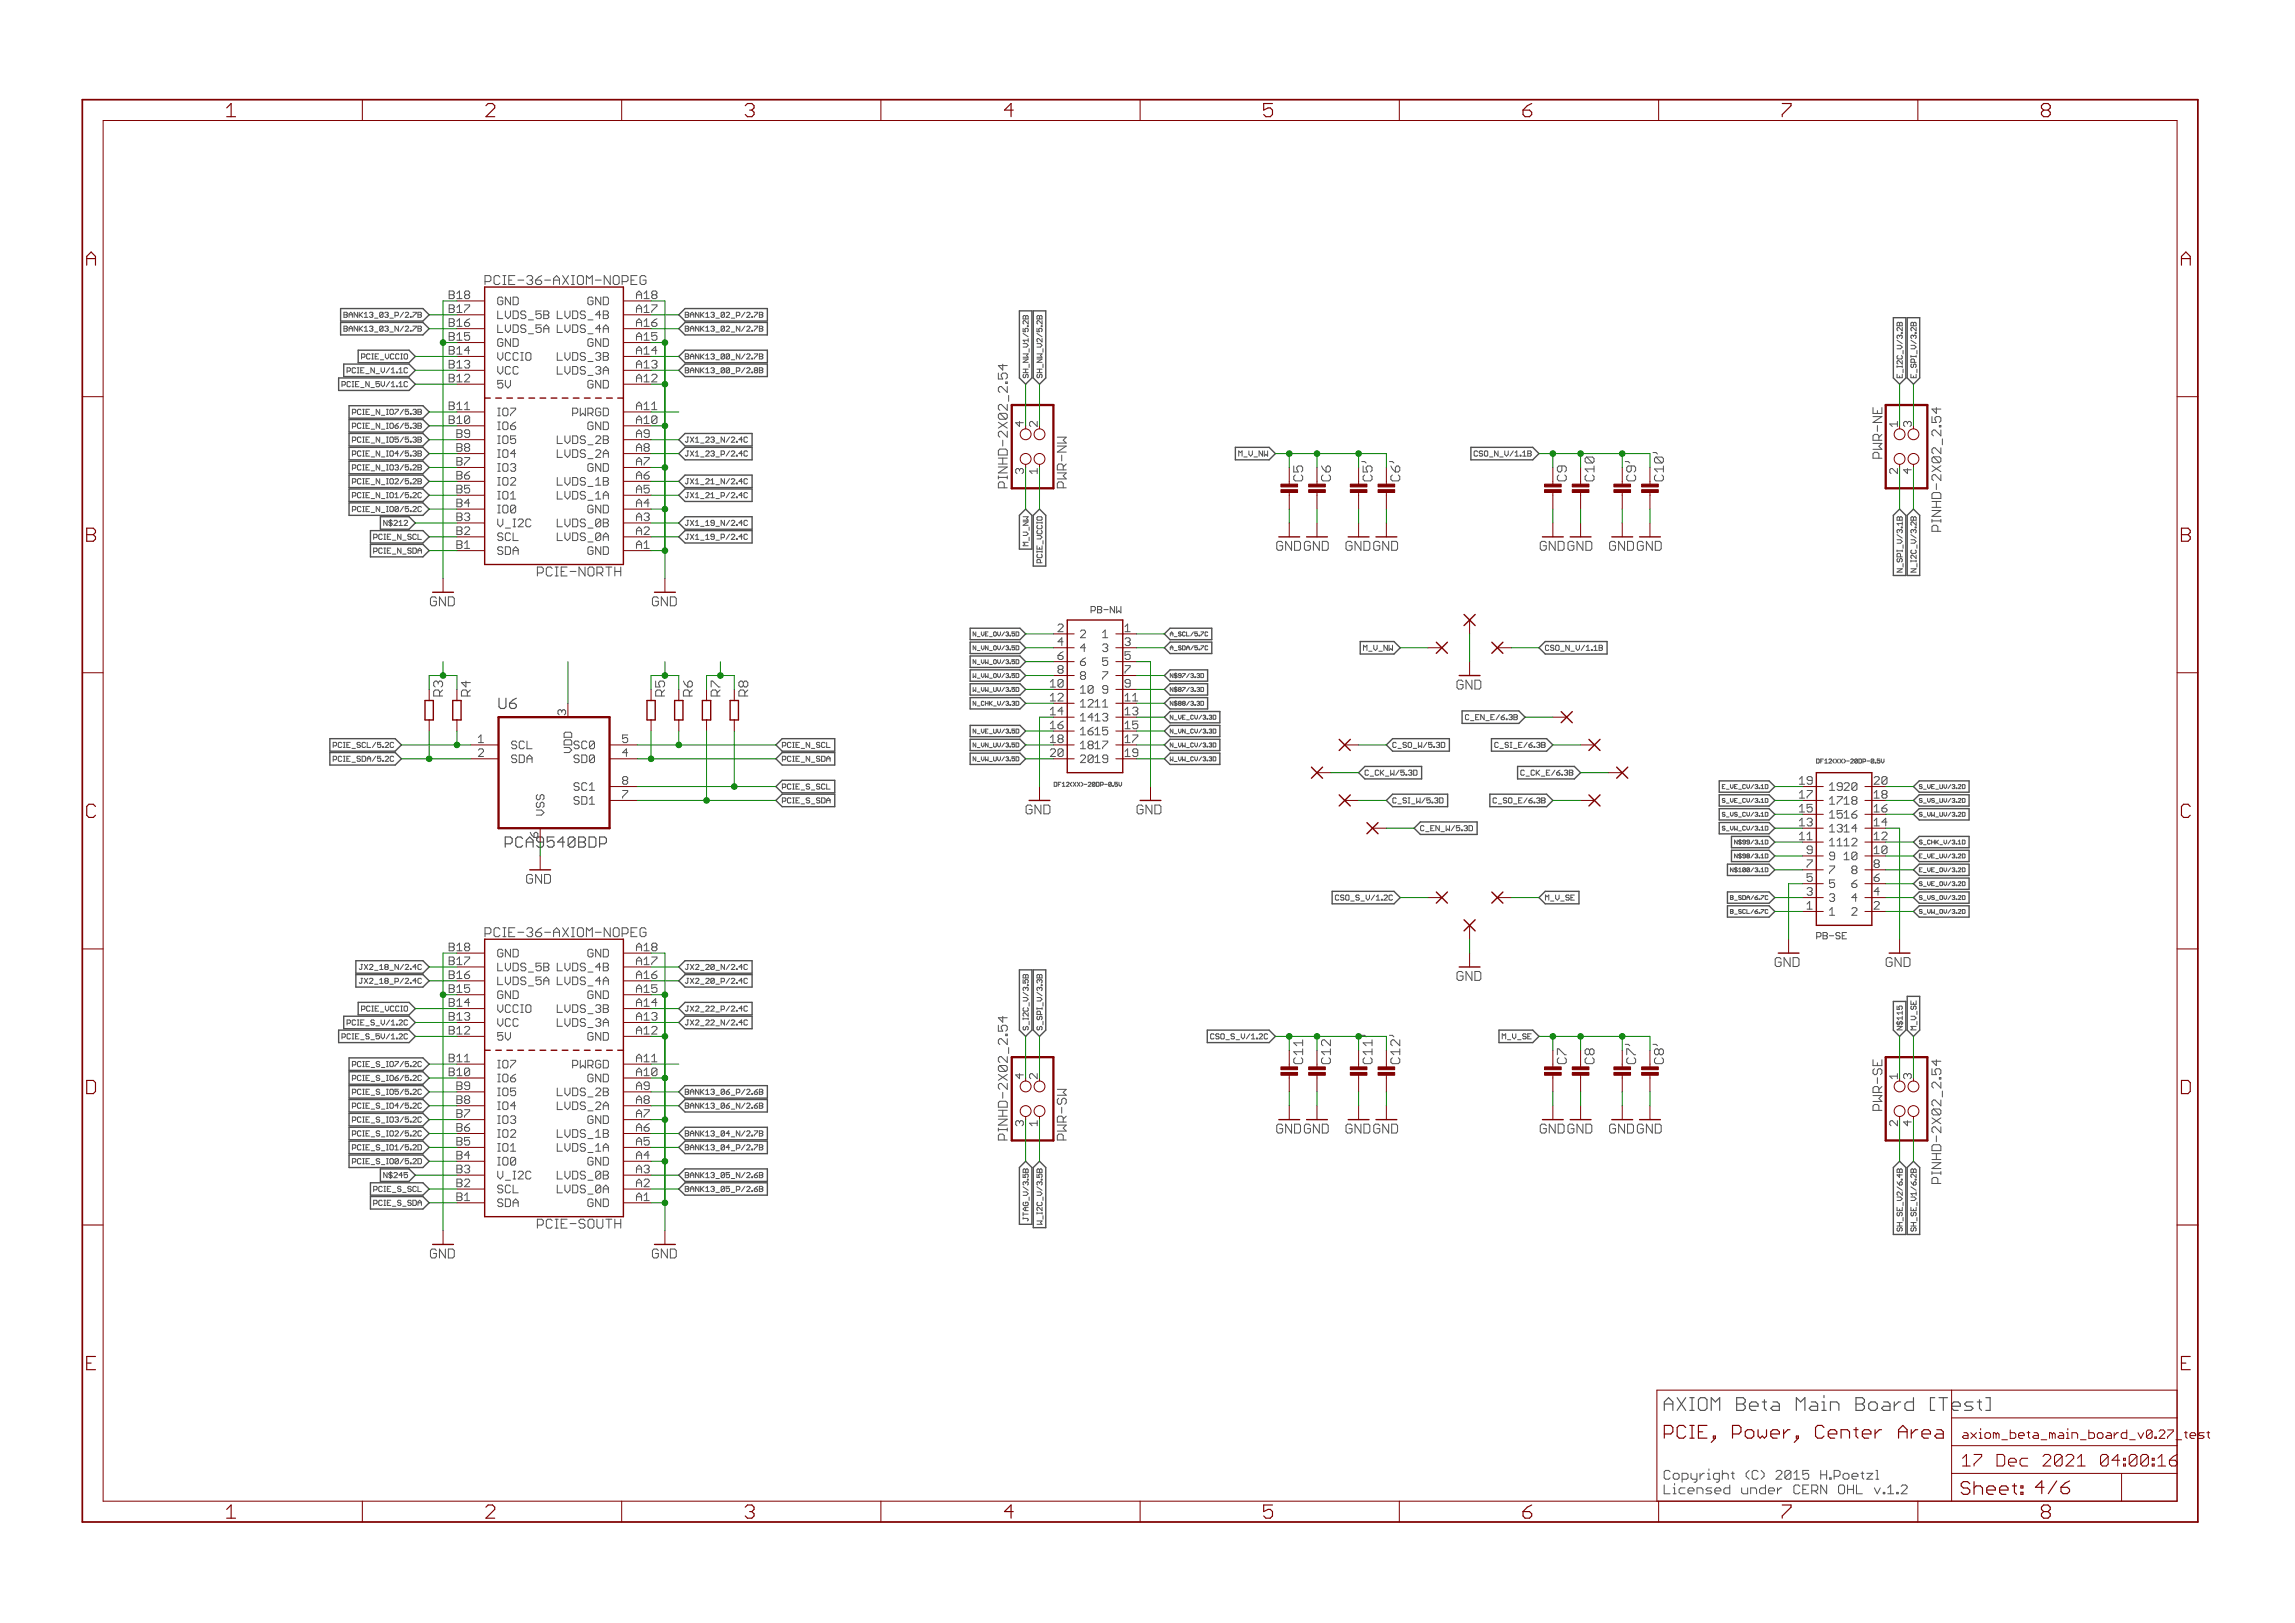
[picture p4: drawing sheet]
<svg xmlns="http://www.w3.org/2000/svg" width="420mm" height="297mm" viewBox="0 0 420 297" stroke-linecap="round" stroke-linejoin="round" font-family="sans-serif">
<defs><g id="words">
<g font-size="3.7" fill="#800000">
<text x="42.8" y="21.4">1</text>
<text x="90.2" y="21.4">2</text>
<text x="137.7" y="21.4">3</text>
<text x="185.1" y="21.4">4</text>
<text x="232.6" y="21.4">5</text>
<text x="280.1" y="21.4">6</text>
<text x="327.5" y="21.4">7</text>
<text x="375" y="21.4">8</text>
<text x="17" y="48.6">A</text>
<text x="400.5" y="48.6">A</text>
<text x="17" y="99.2">B</text>
<text x="400.5" y="99.2">B</text>
<text x="17" y="149.7">C</text>
<text x="400.5" y="149.7">C</text>
<text x="16.9" y="200.2">D</text>
<text x="400.4" y="200.2">D</text>
<text x="42.8" y="277.9">1</text>
<text x="90.2" y="277.9">2</text>
<text x="137.7" y="277.9">3</text>
<text x="185.1" y="277.9">4</text>
<text x="232.6" y="277.9">5</text>
<text x="280.1" y="277.9">6</text>
<text x="327.5" y="277.9">7</text>
<text x="375" y="277.9">8</text>
</g>
<text font-size="3.6" fill="#505050" x="305.9" y="258.2">AXIOM Beta Main Board [Tes</text>
<g font-size="3.6" fill="#800000">
<text x="305.9" y="263.3">PCIE, Power, Center Area</text>
<text x="357.4" y="258.2">t]</text>
<text x="360.3" y="273.6">Sheet: 4/6</text>
</g>
<g font-size="3.2" fill="#800000">
<text x="360.5" y="268.4">17 Dec 2021</text>
<text x="382.1" y="268.4">04:00:17</text>
</g>
<g font-size="2.9" fill="#505050">
<text x="92.6" y="129.8">U6</text>
<text x="93.5" y="155.2">PCA</text>
<text x="99.4" y="155.2">9540BDP</text>
</g>
<g font-size="2.5" fill="#505050">
<text x="90" y="52.2">PCIE-36-AXIOM-NOPEG</text>
<text x="185.8" y="74.1" transform="rotate(-90 185.8 74.1)">_2.54</text>
<text x="185.8" y="89.4" transform="rotate(-90 185.8 89.4)">PINHD-2X02</text>
<text x="196.6" y="89.4" transform="rotate(-90 196.6 89.4)">PWR-NW</text>
<text x="239.9" y="88.1" transform="rotate(-90 239.9 88.1)">C5</text>
<text x="245" y="88.1" transform="rotate(-90 245 88.1)">C6</text>
<text x="252.6" y="88.1" transform="rotate(-90 252.6 88.1)">C5'</text>
<text x="257.7" y="88.1" transform="rotate(-90 257.7 88.1)">C6'</text>
<text x="288.1" y="88.1" transform="rotate(-90 288.1 88.1)">C9</text>
<text x="293.2" y="88.1" transform="rotate(-90 293.2 88.1)">C10</text>
<text x="300.8" y="88.1" transform="rotate(-90 300.8 88.1)">C9'</text>
<text x="305.9" y="88.1" transform="rotate(-90 305.9 88.1)">C10'</text>
<text x="345.9" y="84.2" transform="rotate(-90 345.9 84.2)">PWR-NE</text>
<text x="356.7" y="96.2" transform="rotate(-90 356.7 96.2)">PINHD-2X02_2.54</text>
<text x="100" y="105.5">PCIE-NORTH</text>
<text x="82.4" y="127.4" transform="rotate(-90 82.4 127.4)">R3</text>
<text x="87.5" y="127.4" transform="rotate(-90 87.5 127.4)">R4</text>
<text x="123.1" y="127.4" transform="rotate(-90 123.1 127.4)">R5</text>
<text x="128.1" y="127.4" transform="rotate(-90 128.1 127.4)">R6</text>
<text x="133.2" y="127.4" transform="rotate(-90 133.2 127.4)">R7</text>
<text x="138.3" y="127.4" transform="rotate(-90 138.3 127.4)">R8</text>
<text x="90" y="171.5">PCIE-36-AXIOM-NOPEG</text>
<text x="185.8" y="193.4" transform="rotate(-90 185.8 193.4)">_2.54</text>
<text x="239.9" y="194.7" transform="rotate(-90 239.9 194.7)">C11</text>
<text x="245" y="194.7" transform="rotate(-90 245 194.7)">C12</text>
<text x="252.6" y="194.7" transform="rotate(-90 252.6 194.7)">C11'</text>
<text x="257.7" y="194.7" transform="rotate(-90 257.7 194.7)">C12'</text>
<text x="288.1" y="194.7" transform="rotate(-90 288.1 194.7)">C7</text>
<text x="293.2" y="194.7" transform="rotate(-90 293.2 194.7)">C8</text>
<text x="300.8" y="194.7" transform="rotate(-90 300.8 194.7)">C7'</text>
<text x="305.9" y="194.7" transform="rotate(-90 305.9 194.7)">C8'</text>
<text x="345.9" y="203.3" transform="rotate(-90 345.9 203.3)">PWR-SE</text>
<text x="185.8" y="208.7" transform="rotate(-90 185.8 208.7)">PINHD-2X02</text>
<text x="196.6" y="208.7" transform="rotate(-90 196.6 208.7)">PWR-SW</text>
<text x="356.7" y="215.6" transform="rotate(-90 356.7 215.6)">PINHD-2X02_2.54</text>
<text x="100.2" y="224.8">PCIE-SOUTH</text>
<text x="305.9" y="270.8">Copyright (C) 2015 H.Poetzl</text>
<text x="305.9" y="273.5">Licensed under CERN OHL v.1.2</text>
</g>
<g font-size="2.5" fill="#800000">
<text x="234.2" y="100.8">GNDGND</text>
<text x="246.9" y="100.8">GNDGND</text>
<text x="282.4" y="100.8">GNDGND</text>
<text x="295.1" y="100.8">GNDGND</text>
<text x="79.2" y="110.9">GND</text>
<text x="119.9" y="110.9">GND</text>
<text x="267.2" y="126.2">GND</text>
<text x="189.1" y="149">GND</text>
<text x="209.4" y="149">GND</text>
<text x="97.7" y="161.7">GND</text>
<text x="267.2" y="179.5">GND</text>
<text x="326.2" y="177">GND</text>
<text x="346.5" y="177">GND</text>
<text x="234.2" y="207.4">GNDGND</text>
<text x="246.9" y="207.4">GNDGND</text>
<text x="282.4" y="207.4">GNDGND</text>
<text x="295.1" y="207.4">GNDGND</text>
<text x="79.2" y="230.3">GND</text>
<text x="119.9" y="230.3">GND</text>
</g>
<g font-size="2.3" fill="#800000">
<text x="360.5" y="263.3">axiom_beta_main_board_v0.27_t</text>
<text x="399.2" y="263.3">est</text>
</g>
<g font-size="2.1" fill="#505050">
<text x="83.5" y="59.8">B16</text>
<text x="83.5" y="57.3">B17</text>
<text x="83.5" y="54.7">B18</text>
<text x="92.4" y="58.4">LVDS_5B</text>
<text x="92.4" y="55.8">GND</text>
<text x="103.5" y="58.4">LVDS_4B</text>
<text x="108.2" y="55.8">GND</text>
<text x="117.8" y="59.8">A16</text>
<text x="117.8" y="54.7">A18</text>
<text x="83.5" y="64.9">B14</text>
<text x="83.5" y="62.3">B15</text>
<text x="92.4" y="66">VCCIO</text>
<text x="92.4" y="63.5">GND</text>
<text x="92.4" y="60.9">LVDS_5A</text>
<text x="103.5" y="66">LVDS_3B</text>
<text x="103.5" y="60.9">LVDS_4A</text>
<text x="108.2" y="63.5">GND</text>
<text x="117.8" y="62.3">A15</text>
<text x="83.5" y="70">B12</text>
<text x="83.5" y="67.4">B13</text>
<text x="92.4" y="71.1">5V</text>
<text x="92.4" y="68.5">VCC</text>
<text x="103.5" y="68.5">LVDS_3A</text>
<text x="108.2" y="71.1">GND</text>
<text x="117.8" y="67.4">A13</text>
<text x="83.5" y="77.6">B10</text>
<text x="83.5" y="75">B11</text>
<text x="92.4" y="76.2">IO7</text>
<text x="104.9" y="76.2">PWRGD</text>
<text x="117.8" y="75">A11</text>
<text x="84.9" y="82.7">B8</text>
<text x="84.9" y="80.1">B9</text>
<text x="92.4" y="83.8">IO4</text>
<text x="92.4" y="81.2">IO5</text>
<text x="92.4" y="78.7">IO6</text>
<text x="103.5" y="83.8">LVDS_2A</text>
<text x="103.5" y="81.2">LVDS_2B</text>
<text x="108.2" y="78.7">GND</text>
<text x="117.8" y="82.7">A8</text>
<text x="117.8" y="80.1">A9</text>
<text x="84.9" y="87.7">B6</text>
<text x="84.9" y="85.2">B7</text>
<text x="92.4" y="88.8">IO2</text>
<text x="92.4" y="86.3">IO3</text>
<text x="103.5" y="88.8">LVDS_1B</text>
<text x="108.2" y="86.3">GND</text>
<text x="117.8" y="87.7">A6</text>
<text x="117.8" y="85.2">A7</text>
<text x="84.9" y="95.4">B3</text>
<text x="84.9" y="92.8">B4</text>
<text x="84.9" y="90.3">B5</text>
<text x="92.4" y="93.9">IO0</text>
<text x="92.4" y="91.4">IO1</text>
<text x="103.5" y="91.4">LVDS_1A</text>
<text x="108.2" y="93.9">GND</text>
<text x="117.8" y="95.4">A3</text>
<text x="117.8" y="92.8">A4</text>
<text x="117.8" y="90.3">A5</text>
<text x="84.9" y="100.4">B1</text>
<text x="84.9" y="97.9">B2</text>
<text x="92.4" y="101.5">SDA</text>
<text x="92.4" y="99">SCL</text>
<text x="92.4" y="96.5">V_I2C</text>
<text x="103.5" y="99">LVDS_0A</text>
<text x="103.5" y="96.5">LVDS_0B</text>
<text x="108.2" y="101.5">GND</text>
<text x="117.8" y="100.4">A1</text>
<text x="117.8" y="97.9">A2</text>
<text x="203.2" y="119.3">3</text>
<text x="203.2" y="121.9">5</text>
<text x="203.2" y="124.4">7</text>
<text x="104.9" y="130.9" transform="rotate(-90 104.9 130.9)">3</text>
<text x="199" y="126.9">10</text>
<text x="199" y="129.5">1211</text>
<text x="203.2" y="126.9">9</text>
<text x="207.2" y="128.4">11</text>
<text x="207.2" y="130.9">13</text>
<text x="94.9" y="137.1">SCL</text>
<text x="106.3" y="137.1">SC0</text>
<text x="199" y="132">1413</text>
<text x="199" y="134.6">1615</text>
<text x="199" y="137.1">1817</text>
<text x="207.2" y="133.4">15</text>
<text x="207.2" y="136">17</text>
<text x="94.9" y="139.6">SDA</text>
<text x="106" y="138.4" transform="rotate(-90 106 138.4)">VDD</text>
<text x="106.2" y="139.6">SD0</text>
<text x="199" y="139.6">2019</text>
<text x="207.2" y="138.5">19</text>
<text x="344.4" y="143.6">20</text>
<text x="101" y="149.2" transform="rotate(-90 101 149.2)">VSS</text>
<text x="106.2" y="147.3">SD1</text>
<text x="106.3" y="144.7">SC1</text>
<text x="336.2" y="149.8">1516</text>
<text x="336.2" y="147.3">1718</text>
<text x="336.2" y="144.7">1920</text>
<text x="344.4" y="148.7">16</text>
<text x="344.4" y="146.1">18</text>
<text x="99.8" y="153.3" transform="rotate(-90 99.8 153.3)">6</text>
<text x="336.2" y="154.9">1112</text>
<text x="336.2" y="152.3">1314</text>
<text x="344.4" y="153.8">12</text>
<text x="344.4" y="151.2">14</text>
<text x="336.2" y="157.4">9</text>
<text x="339" y="157.4">10</text>
<text x="340.3" y="160">8</text>
<text x="344.4" y="156.3">10</text>
<text x="332.1" y="163.9">3</text>
<text x="340.3" y="167.6">2</text>
<text x="340.3" y="165">4</text>
<text x="340.3" y="162.5">6</text>
<text x="83.5" y="179.2">B16</text>
<text x="83.5" y="176.6">B17</text>
<text x="83.5" y="174.1">B18</text>
<text x="92.4" y="177.7">LVDS_5B</text>
<text x="92.4" y="175.2">GND</text>
<text x="103.5" y="177.7">LVDS_4B</text>
<text x="108.2" y="175.2">GND</text>
<text x="117.8" y="179.2">A16</text>
<text x="117.8" y="174.1">A18</text>
<text x="83.5" y="184.2">B14</text>
<text x="83.5" y="181.7">B15</text>
<text x="92.4" y="185.4">VCCIO</text>
<text x="92.4" y="182.8">GND</text>
<text x="92.4" y="180.3">LVDS_5A</text>
<text x="103.5" y="185.4">LVDS_3B</text>
<text x="103.5" y="180.3">LVDS_4A</text>
<text x="108.2" y="182.8">GND</text>
<text x="117.8" y="181.7">A15</text>
<text x="83.5" y="189.3">B12</text>
<text x="83.5" y="186.8">B13</text>
<text x="92.4" y="190.4">5V</text>
<text x="92.4" y="187.9">VCC</text>
<text x="103.5" y="187.9">LVDS_3A</text>
<text x="108.2" y="190.4">GND</text>
<text x="117.8" y="186.8">A13</text>
<text x="83.5" y="196.9">B10</text>
<text x="83.5" y="194.4">B11</text>
<text x="92.4" y="195.5">IO7</text>
<text x="104.9" y="195.5">PWRGD</text>
<text x="117.8" y="194.4">A11</text>
<text x="84.9" y="202">B8</text>
<text x="84.9" y="199.5">B9</text>
<text x="92.4" y="203.1">IO4</text>
<text x="92.4" y="200.6">IO5</text>
<text x="92.4" y="198">IO6</text>
<text x="103.5" y="203.1">LVDS_2A</text>
<text x="103.5" y="200.6">LVDS_2B</text>
<text x="108.2" y="198">GND</text>
<text x="117.8" y="202">A8</text>
<text x="117.8" y="199.5">A9</text>
<text x="84.9" y="209.6">B5</text>
<text x="84.9" y="207.1">B6</text>
<text x="84.9" y="204.6">B7</text>
<text x="92.4" y="208.2">IO2</text>
<text x="92.4" y="205.7">IO3</text>
<text x="103.5" y="208.2">LVDS_1B</text>
<text x="108.2" y="205.7">GND</text>
<text x="117.8" y="209.6">A5</text>
<text x="117.8" y="207.1">A6</text>
<text x="117.8" y="204.6">A7</text>
<text x="84.9" y="214.7">B3</text>
<text x="84.9" y="212.2">B4</text>
<text x="92.4" y="215.8">V_I2C</text>
<text x="92.4" y="213.3">IO0</text>
<text x="92.4" y="210.7">IO1</text>
<text x="103.5" y="215.8">LVDS_0B</text>
<text x="103.5" y="210.7">LVDS_1A</text>
<text x="108.2" y="213.3">GND</text>
<text x="117.8" y="214.7">A3</text>
<text x="117.8" y="212.2">A4</text>
<text x="84.9" y="219.8">B1</text>
<text x="84.9" y="217.2">B2</text>
<text x="92.4" y="220.9">SDA</text>
<text x="92.4" y="218.4">SCL</text>
<text x="103.5" y="218.4">LVDS_0A</text>
<text x="108.2" y="220.9">GND</text>
<text x="117.8" y="219.8">A1</text>
<text x="117.8" y="217.2">A2</text>
</g>
<g font-size="2.1" fill="#008000">
<text x="117.8" y="57.3">A17</text>
<text x="117.8" y="64.9">A14</text>
<text x="117.8" y="70">A12</text>
<text x="117.8" y="77.6">A10</text>
<text x="117.8" y="176.6">A17</text>
<text x="117.8" y="184.2">A14</text>
<text x="117.8" y="189.3">A12</text>
<text x="117.8" y="196.9">A10</text>
</g>
<g font-size="2.1" fill="#800000">
<text x="188.7" y="78.1" transform="rotate(-90 188.7 78.1)">4</text>
<text x="191.3" y="78.1" transform="rotate(-90 191.3 78.1)">2</text>
<text x="348.7" y="78.1" transform="rotate(-90 348.7 78.1)">1</text>
<text x="351.3" y="78.1" transform="rotate(-90 351.3 78.1)">3</text>
<text x="188.7" y="86.7" transform="rotate(-90 188.7 86.7)">3</text>
<text x="191.3" y="86.7" transform="rotate(-90 191.3 86.7)">1</text>
<text x="348.7" y="86.7" transform="rotate(-90 348.7 86.7)">2</text>
<text x="351.3" y="86.7" transform="rotate(-90 351.3 86.7)">4</text>
<text x="195" y="115.7">2</text>
<text x="195" y="118.2">4</text>
<text x="193.6" y="125.8">10</text>
<text x="195" y="120.7">6</text>
<text x="195" y="123.3">8</text>
<text x="193.6" y="128.4">12</text>
<text x="193.6" y="130.9">14</text>
<text x="193.6" y="133.4">16</text>
<text x="193.6" y="136">18</text>
<text x="193.6" y="138.5">20</text>
<text x="330.8" y="143.6">19</text>
<text x="330.8" y="148.7">15</text>
<text x="330.8" y="146.1">17</text>
<text x="330.8" y="153.8">11</text>
<text x="330.8" y="151.2">13</text>
<text x="332.1" y="161.4">5</text>
<text x="332.1" y="158.8">7</text>
<text x="332.1" y="156.3">9</text>
<text x="332.1" y="166.5">1</text>
<text x="188.7" y="197.5" transform="rotate(-90 188.7 197.5)">4</text>
<text x="191.3" y="197.5" transform="rotate(-90 191.3 197.5)">2</text>
<text x="348.7" y="197.5" transform="rotate(-90 348.7 197.5)">1</text>
<text x="351.3" y="197.5" transform="rotate(-90 351.3 197.5)">3</text>
<text x="188.7" y="206.1" transform="rotate(-90 188.7 206.1)">3</text>
<text x="191.3" y="206.1" transform="rotate(-90 191.3 206.1)">1</text>
<text x="348.7" y="206.1" transform="rotate(-90 348.7 206.1)">2</text>
<text x="351.3" y="206.1" transform="rotate(-90 351.3 206.1)">4</text>
</g>
<g font-size="1.4" fill="#505050">
<text x="65.1" y="58.1">BANK13_03_P/2.7B</text>
<text x="126.7" y="58.1">BANK13_02_P/2.7B</text>
<text x="64.9" y="60.7">BANK13_03_N/2.7B</text>
<text x="67.8" y="65.7">PCIE_VCCIO</text>
<text x="126.7" y="65.7">BANK13_00_N/2.7B</text>
<text x="126.7" y="60.7">BANK13_02_N/2.7B</text>
<text x="64.9" y="70.8">PCIE_N_5V/1.1C</text>
<text x="65.8" y="68.3">PCIE_N_V/1.1C</text>
<text x="126.7" y="68.3">BANK13_00_P/2.8B</text>
<text x="189.6" y="69.2" transform="rotate(-90 189.6 69.2)">SH_NW_V1/5.2B</text>
<text x="192.1" y="69.2" transform="rotate(-90 192.1 69.2)">SH_NW_V2/5.2B</text>
<text x="349.6" y="69.2" transform="rotate(-90 349.6 69.2)">E_I2C_V/3.2B</text>
<text x="352.1" y="69.2" transform="rotate(-90 352.1 69.2)">E_SPI_V/3.2B</text>
<text x="66.9" y="75.9">PCIE_N_IO7/5.3B</text>
<text x="66.9" y="78.4">PCIE_N_IO6/5.3B</text>
<text x="66.9" y="83.5">PCIE_N_IO4/5.3B</text>
<text x="66.9" y="81">PCIE_N_IO5/5.3B</text>
<text x="126.7" y="83.5">JX1_23_P/2.4C</text>
<text x="126.7" y="81">JX1_23_N/2.4C</text>
<text x="227.6" y="83.5">M_V_NW</text>
<text x="271.7" y="83.5">CSO_N_V/1.1B</text>
<text x="66.9" y="88.6">PCIE_N_IO2/5.2B</text>
<text x="66.9" y="86.1">PCIE_N_IO3/5.2B</text>
<text x="126.7" y="88.6">JX1_21_N/2.4C</text>
<text x="66.9" y="93.7">PCIE_N_IO0/5.2C</text>
<text x="66.9" y="91.1">PCIE_N_IO1/5.2C</text>
<text x="126.7" y="91.1">JX1_21_P/2.4C</text>
<text x="70.1" y="101.3">PCIE_N_SDA</text>
<text x="70.4" y="98.8">PCIE_N_SCL</text>
<text x="71.5" y="96.2">N$212</text>
<text x="126.7" y="98.8">JX1_19_P/2.4C</text>
<text x="126.7" y="96.2">JX1_19_N/2.4C</text>
<text x="189.6" y="100.4" transform="rotate(-90 189.6 100.4)">M_V_NW</text>
<text x="192.1" y="102.7" transform="rotate(-90 192.1 102.7)">PCIE_VCCIO</text>
<text x="349.6" y="103.7" transform="rotate(-90 349.6 103.7)">N_SPI_V/3.1B</text>
<text x="352.1" y="103.8" transform="rotate(-90 352.1 103.8)">N_I2C_V/3.2B</text>
<text x="250.4" y="119.1">M_V_NW</text>
<text x="284.2" y="119.1">CSO_N_V/1.1B</text>
<text x="270.4" y="131.8">C_EN_E/6.3B</text>
<text x="63.3" y="136.8">PCIE_SCL/5.2C</text>
<text x="144.5" y="136.8">PCIE_N_SCL</text>
<text x="256.3" y="136.8">C_SO_W/5.3D</text>
<text x="276.1" y="136.8">C_SI_E/6.3B</text>
<text x="63" y="139.4">PCIE_SDA/5.2C</text>
<text x="144.5" y="139.4">PCIE_N_SDA</text>
<text x="251.2" y="141.9">C_CK_W/5.3D</text>
<text x="280.6" y="141.9">C_CK_E/6.3B</text>
<text x="144.5" y="144.5">PCIE_S_SCL</text>
<text x="144.5" y="147">PCIE_S_SDA</text>
<text x="256.3" y="147">C_SI_W/5.3D</text>
<text x="275.4" y="147">C_SO_E/6.3B</text>
<text x="261.3" y="152.1">C_EN_W/5.3D</text>
<text x="246.4" y="164.8">CSO_S_V/1.2C</text>
<text x="284.2" y="164.8">M_V_SE</text>
<text x="68.4" y="177.5">JX2_18_N/2.4C</text>
<text x="126.7" y="177.5">JX2_20_N/2.4C</text>
<text x="67.8" y="185.1">PCIE_VCCIO</text>
<text x="68.6" y="180">JX2_18_P/2.4C</text>
<text x="126.7" y="185.1">JX2_22_P/2.4C</text>
<text x="126.7" y="180">JX2_20_P/2.4C</text>
<text x="65.1" y="190.2">PCIE_S_5V/1.2C</text>
<text x="66" y="187.6">PCIE_S_V/1.2C</text>
<text x="126.7" y="187.6">JX2_22_N/2.4C</text>
<text x="189.6" y="188.5" transform="rotate(-90 189.6 188.5)">S_I2C_V/3.5B</text>
<text x="192.1" y="188.5" transform="rotate(-90 192.1 188.5)">S_SPI_V/3.3B</text>
<text x="223.6" y="190.2">CSO_S_V/1.2C</text>
<text x="276.5" y="190.2">M_V_SE</text>
<text x="349.6" y="188.5" transform="rotate(-90 349.6 188.5)">N$115</text>
<text x="352.1" y="188.5" transform="rotate(-90 352.1 188.5)">M_V_SE</text>
<text x="67" y="197.8">PCIE_S_IO6/5.2C</text>
<text x="67" y="195.3">PCIE_S_IO7/5.2C</text>
<text x="67" y="202.9">PCIE_S_IO4/5.2C</text>
<text x="67" y="200.3">PCIE_S_IO5/5.2C</text>
<text x="126.7" y="202.9">BANK13_06_N/2.6B</text>
<text x="126.7" y="200.3">BANK13_06_P/2.6B</text>
<text x="67" y="208">PCIE_S_IO2/5.2C</text>
<text x="67" y="205.4">PCIE_S_IO3/5.2C</text>
<text x="126.7" y="208">BANK13_04_N/2.7B</text>
<text x="66.9" y="213">PCIE_S_IO0/5.2D</text>
<text x="66.9" y="210.5">PCIE_S_IO1/5.2D</text>
<text x="71.5" y="215.6">N$245</text>
<text x="126.7" y="215.6">BANK13_05_N/2.6B</text>
<text x="126.7" y="210.5">BANK13_04_P/2.7B</text>
<text x="70.2" y="220.7">PCIE_S_SDA</text>
<text x="70.5" y="218.1">PCIE_S_SCL</text>
<text x="126.7" y="218.1">BANK13_05_P/2.6B</text>
<text x="189.6" y="222.5" transform="rotate(-90 189.6 222.5)">JTAG_V/3.5B</text>
<text x="192.1" y="223.5" transform="rotate(-90 192.1 223.5)">W_I2C_V/3.5B</text>
<text x="349.6" y="224.5" transform="rotate(-90 349.6 224.5)">SH_SE_V2/6.4B</text>
<text x="352.1" y="224.5" transform="rotate(-90 352.1 224.5)">SH_SE_V1/6.2B</text>
</g>
<g font-size="1.1" fill="#505050">
<text x="179.7" y="119">N_VN_OV/3.5D</text>
<text x="179.8" y="116.4">N_VE_OV/3.5D</text>
<text x="215.5" y="119">A_SDA/5.7C</text>
<text x="215.5" y="116.4">A_SCL/5.7C</text>
<text x="179.1" y="124">W_VW_OV/3.5D</text>
<text x="179.4" y="121.5">N_VW_OV/3.5D</text>
<text x="215.5" y="124">N$97/3.3D</text>
<text x="179.2" y="126.6">W_VW_UV/3.5D</text>
<text x="179.8" y="129.1">N_CHK_V/3.3D</text>
<text x="215.5" y="131.7">N_VE_CV/3.3D</text>
<text x="215.5" y="129.1">N$88/3.3D</text>
<text x="215.5" y="126.6">N$87/3.3D</text>
<text x="179.7" y="136.7">N_VN_UV/3.5D</text>
<text x="179.9" y="134.2">N_VE_UV/3.5D</text>
<text x="215.5" y="136.7">N_VW_CV/3.3D</text>
<text x="215.5" y="134.2">N_VN_CV/3.3D</text>
<text x="179.4" y="139.3">N_VW_UV/3.5D</text>
<text x="215.5" y="139.3">W_VW_CV/3.3</text>
<text x="317.2" y="144.4">E_VE_CV/3.1D</text>
<text x="317.2" y="146.9">S_VE_CV/3.1D</text>
<text x="317.2" y="149.4">S_VS_CV/3.1D</text>
<text x="352.7" y="149.4">S_VW_UV/3.2D</text>
<text x="352.7" y="146.9">S_VS_UV/3.2D</text>
<text x="352.7" y="144.4">S_VE_UV/3.2D</text>
<text x="316.8" y="152">S_VW_CV/3.1D</text>
<text x="319.1" y="154.5">N$99/3.1D</text>
<text x="352.7" y="154.5">S_CHK_V/3.1D</text>
<text x="318.4" y="159.6">N$100/3.1D</text>
<text x="319.1" y="157.1">N$98/3.1D</text>
<text x="352.7" y="159.6">E_VE_OV/3.2D</text>
<text x="352.7" y="157.1">E_VE_UV/3.2D</text>
<text x="318.5" y="164.7">B_SDA/6.7C</text>
<text x="318.7" y="167.2">B_SCL/6.7C</text>
<text x="352.7" y="167.2">S_VW_OV/3.2D</text>
<text x="352.7" y="164.7">S_VS_OV/3.2D</text>
<text x="352.7" y="162.1">S_VE_OV/3.2D</text>
</g>
</g></defs>
<path d="M91.4 127.8v1.5l.3 .4h.6M92.5 154.4h1M93.5 153.2h-1v1.8M360 256.6h1.2M360.8 257.4l.4 .3-.4 .4M362 256.6h.8M362.4 256.2v1.5l.4 .4M363.6 255.8h.7v2.3h-.7" fill="none" stroke="#505050" stroke-width=".21"/>
<g fill="none" stroke="#505050" stroke-width=".18">
<path d="M63 59.7h.4l.2 .1-.2 .4 .2 .3-.2 .1h-.4zM63 57.1h.4l.2 .2-.2 .3 .2 .3-.2 .2h-.4zM63 57.6h.4M63.9 57.6h.6M63.9 58.1v-.7l.3-.3 .3 .3v.7M82.2 59h.7M82.2 56.5h.7M82.2 54h.7M82.9 59l.3 .3M82.9 56.5l.3 .2M82.9 54l.3 .2M83.2 53.5l-.3-.2h-.7v1.4h.7l.3-.3"/>
<path d="M83.2 56l-.3-.2h-.7v1.4h.7l.3-.2M83.2 58.6l-.3-.3h-.7v1.4h.7l.3-.2M83.2 58.8l-.3 .2M83.2 56.3l-.3 .2M83.2 53.7l-.3 .3M88.8 51.5h.8M89.6 50.4h-.8v1.7M91.1 59.5v1.4h1M91.1 56.9v1.4h1M91.6 55.1h.5M91.8 54.4h-.4l-.3 .2v.9l.3 .3h.4M102 58.3h1"/>
<path d="M116.5 59h1M116.5 56.5h1M116.5 54h1M117.5 53.7l-.5-.4-.5 .4v1M117.5 56.3l-.5-.5-.5 .5v.9M117.5 58.8l-.5-.5-.5 .5v.9M125.5 57.1h.4l.2 .2-.2 .3 .2 .3-.2 .2h-.4zM125.5 59.7h.4l.2 .1-.2 .4 .2 .3-.2 .1h-.4zM125.5 57.6h.4M187.5 59.3l-.2-.1v-.4l.2-.1h.1l.6 .6M187.8 57.9l-.3-.2-.2 .2v.5h.9M187.8 57.9v.5"/>
<path d="M188.1 57.7l-.3 .2M189.8 58.4h1M190.2 58.7l.6 .6M190.6 57.7l-.3 .2M347.3 59.1l.2-.1 .3 .1 .3-.1 .2 .1v.5h-1zM347.8 59.1v.5M349.8 59.1l.2-.1 .3 .1 .3-.1 .2 .1v.5h-1zM350.2 59.9l.6 .7M350.3 59.1v.5M62.6 70.5h.5l.1-.2v-.3l-.1-.2h-.5v1M63 60.2h.4M63.5 67.9h.5l.2-.1v-.3l-.2-.2h-.5v.9"/>
<path d="M63.9 60.2h.6M63.9 60.6v-.6l.3-.3 .3 .3v.6M64.2 70l-.2-.2h-.3l-.2 .2v.6l.2 .2h.3l.2-.2M64.5 69.8h.3M64.5 70.8h.3M64.5 75.5h.5l.2-.1v-.3l-.2-.2h-.5v1M64.5 78.1h.5l.2-.2v-.3l-.2-.2h-.5v1M65.1 67.5l-.2-.2h-.3l-.1 .2v.6l.1 .1h.3l.2-.1M65.4 67.3h.3M65.4 68.2h.3M66.1 75.1l-.2-.2h-.3l-.2 .2v.6l.2 .2h.3l.2-.2M66.1 77.6l-.2-.2h-.3l-.2 .2v.6l.2 .2h.3l.2-.2"/>
<path d="M66.2 65.4h.5l.1-.2v-.3l-.1-.1h-.5v.9M66.4 80h.3M66.4 77.4h.3M66.4 78.4h.3M66.4 74.9h.3M66.4 75.9h.3M67.6 64.8l-.5 .1v.7l.5 .1M82.2 76.8h.7M82.2 74.3h.7M82.2 69.2h.7M82.2 66.7h.7M82.2 64.1h.7"/>
<path d="M82.2 61.6h.7M82.9 76.8l.3 .2M82.9 74.3l.3 .2M82.9 69.2l.3 .2M82.9 66.7l.3 .2M82.9 64.1l.3 .2M82.9 61.6l.3 .2M83.2 66.2l-.3-.2h-.7v1.4h.7l.3-.3M83.2 61.1l-.3-.2h-.7v1.4h.7l.3-.3M83.2 63.6l-.3-.2h-.7v1.4h.7l.3-.2M83.2 68.7l-.3-.2h-.7v1.4h.7l.3-.2M83.2 73.8l-.3-.2h-.7v1.4h.7l.3-.3"/>
<path d="M83.2 76.3l-.3-.2h-.7v1.4h.7l.3-.2M83.2 76.6l-.3 .2M83.2 74l-.3 .3M83.2 69l-.3 .2M83.2 66.4l-.3 .3M83.2 63.9l-.3 .2M83.2 61.3l-.3 .3M83.7 79.4h.6M84.3 78.7h-.6v1.4h.6M91.1 64.5v1l.5 .4 .5-.4M91.1 67.1v.9l.5 .5 .5-.5M91.1 79.8h.5"/>
<path d="M91.1 78.6h.5M91.1 77.2h.5M91.1 76.1h.5M91.1 74.7h.5M91.1 70.8l.3 .2h.4M91.4 74.7v1.4M91.4 77.2v1.4M91.4 79.8v1.4M91.6 62.7h.5M91.8 62h-.4l-.3 .2v1l.3 .2h.4M92.1 69.6h-1v.7l.7-.2M102 64.5v1.4h1"/>
<path d="M102 67.1v1.4h1M102 79.8v1.4h1M102 60.9h1M116.5 79.4h1M116.5 76.8h1M116.5 74.3h1M116.5 69.2h1M116.5 66.7h1M116.5 64.1h1M116.5 61.6h1M117.5 61.3l-.5-.4-.5 .4v1M117.5 63.9l-.5-.5-.5 .5v.9"/>
<path d="M117.5 66.4l-.5-.4-.5 .4v1M117.5 69l-.5-.5-.5 .5v.9M117.5 74l-.5-.4-.5 .4v1M117.5 76.6l-.5-.5-.5 .5v.9M117.5 79.1l-.5-.4-.5 .4v1M125.5 64.8h.4l.2 .1-.2 .3 .2 .4-.2 .1h-.4zM125.5 67.3h.4l.2 .2-.2 .3 .2 .3-.2 .1h-.4zM125.5 67.8h.4M125.5 65.2h.4M125.5 60.2h.4M125.8 80h.3M125.9 80v.8l-.1 .1-.3-.1"/>
<path d="M182.8 68.3v1.1h.8M182.8 77.3l1.6 1.1M183 70.7l-.2 .3v.5l.2 .3M183 74l-.2 .3v.5l.2 .3M183 75.6l-.2 .3v.6l.2 .2M183 78.9l-.2 .3v.5l.2 .3M184.4 77.3l-1.6 1.1M184.4 66.9h-1.6l.8 .8M185.9 77.4h1.4M187.3 64.8h.9l-.3 .3 .3 .3h-.9M187.3 65.7h.9l-.9 .6h.9M187.3 68.2h.9"/>
<path d="M187.3 67.6h.9M187.3 62.9h.6l.3 .3-.3 .3h-.6M187.3 60.1v.6h.5l-.2-.5 .2-.1h.3M187.3 61l.9 .6M187.5 68.5l-.2 .2v.3l.2 .1h.1l.2-.1v-.3l.3-.2M187.8 67.6v.6M188.2 62.3h-.9l.3 .3M189.8 64.8h1l-.3 .3 .3 .3h-1M189.8 65.7h1l-1 .6h1M189.8 68.2h1M189.8 67.6h1M189.8 62.9h.7l.3 .3-.3 .3h-.7"/>
<path d="M189.8 61l1 .6M190.2 62l.6 .6M190.3 60.1h.3M190.6 68.5l-.3 .2M342.9 76.2h1.6l-1.6 1.1h1.6M342.9 74.6v1.1h1.6M343.7 79.5h-.5l-.3 .3v.8h1.6M346 77.6h1.4M347.3 68.5v.6h1M347.3 67v.3M347.3 67.1h1M347.3 63.2h.6l.4 .3-.4 .3h-.6"/>
<path d="M347.3 62.3l1 .6M347.5 65.1l-.2 .1v.4l.2 .1h.6M347.5 60.6l-.2-.2v-.3l.2-.2h.1l.7 .7M347.5 66.6l-.2-.1v-.3l.2-.2h.1l.7 .6M347.8 61.5l-.2-.2-.3 .2v.3l.2 .2M347.8 61.5v.1M347.8 68.8v.3M348.1 61.3l-.3 .2M349.8 65.2h1M349.8 66.3h1M349.8 69.1h1M349.8 63.2h.7l.3 .3-.3 .3h-.7"/>
<path d="M349.8 62.3l1 .6M350.3 65.7l.2 .1v.5M350.6 66.6l-.3 .2M350.6 61.3l-.3 .2M353.7 76.2v1.1h.8M354 78.7l-.3 .3v.5l.3 .3M355.3 74.9h-1.6l.8 .8M64.5 80.6h.5l.2-.1v-.3l-.2-.2h-.5v.9M64.5 85.7h.5l.2-.1v-.4l-.2-.1h-.5v.9M64.5 83.2h.5l.2-.2v-.3l-.2-.2h-.5v1M64.5 88.2h.5l.2-.1v-.3l-.2-.2h-.5v1M64.5 90.8h.5l.2-.2v-.3l-.2-.2h-.5v1"/>
<path d="M64.5 93.3h.5l.2-.1v-.3l-.2-.2h-.5v.9M66.1 85.2l-.2-.1h-.3l-.2 .1v.7l.2 .1h.3l.2-.1M66.1 80.2l-.2-.2h-.3l-.2 .2v.6l.2 .1h.3l.2-.1M66.1 82.7l-.2-.2h-.3l-.2 .2v.6l.2 .2h.3l.2-.2M66.1 87.8l-.2-.2h-.3l-.2 .2v.6l.2 .2h.3l.2-.2M66.1 90.3l-.2-.2h-.3l-.2 .2v.6l.2 .2h.3l.2-.2M66.1 92.9l-.2-.2h-.3l-.2 .2v.6l.2 .1h.3l.2-.1M66.4 86h.3M66.4 82.5h.3M66.4 83.5h.3M66.4 87.6h.3M66.4 88.6h.3"/>
<path d="M66.4 92.7h.3M66.4 93.6h.3M66.4 91.1h.3M66.4 90.1h.3M66.4 80.9h.3M66.4 85.1h.3M68.4 98.4h.5l.1-.2-.1-.4h-.5v.9M70 97.9l-.2-.1h-.3l-.2 .1v.7l.2 .1h.3l.2-.1M70.9 95.2v1l-.6-1v1M83.7 99.7h.6M83.7 97.1h.6M83.7 94.6h.6"/>
<path d="M83.7 92.1h.6M83.7 89.5h.6M83.7 87h.6M83.7 84.4h.6M83.7 81.9h.6M84.3 96.4h-.6v1.4h.6M84.3 91.4h-.6v1.4h.6M84.3 81.2h-.6v1.4h.6M84.3 83.7h-.6v1.4h.6M84.3 86.3h-.6v1.4h.6M84.3 88.8h-.6v1.4h.6M84.3 93.9h-.6v1.4h.6"/>
<path d="M84.3 99h-.6v1.4h.6M91.1 98.7l.3 .2h.4M91.1 91.3h.5M91.1 88.8h.5M91.1 83.7h.5M91.1 81.2h.5M91.1 95v.9l.5 .5 .5-.5M91.1 93.9h.5M91.1 92.5h.5M91.1 89.9h.5M91.1 87.4h.5M91.1 86.3h.5"/>
<path d="M91.1 84.9h.5M91.1 82.3h.5M91.4 82.3v1.4M91.4 84.9v1.4M91.4 87.4v1.4M91.4 89.9v1.4M91.4 92.5v1.4M91.8 97.5h-.4l-.3 .3v.2l.3 .2h.4M102 82.3v1.4h1M102 87.4v1.4h1M102 89.9v1.4h1M102 95v1.4h1"/>
<path d="M102 97.5v1.4h1M116.5 99.7h1M116.5 97.1h1M116.5 94.6h1M116.5 92.1h1M116.5 89.5h1M116.5 87h1M116.5 84.4h1M116.5 81.9h1M117.5 81.7l-.5-.5-.5 .5v.9M117.5 84.2l-.5-.5-.5 .5v.9M117.5 86.7l-.5-.4-.5 .4v1"/>
<path d="M117.5 89.3l-.5-.5-.5 .5v.9M117.5 91.8l-.5-.4-.5 .4v1M117.5 94.4l-.5-.5-.5 .5v.9M117.5 96.9l-.5-.5-.5 .5v.9M117.5 99.4l-.5-.4-.5 .4v1M125.8 82.5h.3M125.8 87.6h.3M125.8 97.8h.3M125.8 95.2h.3M125.8 90.1h.3M125.9 82.5v.8l-.1 .2-.3-.2M125.9 87.6v.8l-.1 .2-.3-.2"/>
<path d="M125.9 90.1v.8l-.1 .2-.3-.2M125.9 95.2v.8l-.1 .2-.3-.2M125.9 97.8v.8l-.1 .1-.3-.1M182.8 87.1v.6M182.8 87.4h1.6M182.8 85.5h1.6l-1.6 1.1h1.6M182.8 84.9h1.6M182.8 83.8h1.6M183 88.2l-.2 .3v.8h1.6M183 82.2l-.2 .3v.8h1.6M187.3 95.5h.9l-.9 .6h.9M187.3 97.4h.6l.3 .3-.3 .3h-.6"/>
<path d="M187.3 94.6h.9l-.3 .3 .3 .3h-.9M188.2 99.3h-.9l.3 .3-.3 .3h.9M188.5 86.2h1.4M189.8 98h.7l.3 .3-.3 .3h-.7M189.8 95.7h1M190 95.2h.6M190 94.6h.6M190 97.7h.6M190 96.8h.6M193.6 86.6h1.6M193.6 87.7h1.6M193.6 81.6h1.6l-1.6 1.1h1.6"/>
<path d="M193.6 81.1h1.6M193.6 80h1.6M194.4 88.2h-.6l-.2 .3v.8h1.6M194.4 84.9h-.6l-.2 .3v.8h1.6M227.4 82.5l-.3 .3-.3-.3v1M236.9 85.3v1.1h.8M237.1 86.9l-.2 .3v.5l.2 .3M241.9 85.3l.3 .5M242.2 86.9l-.3 .3v.5l.3 .3M249.3 84.5h.5M249.6 85.3v1.1h.8M249.8 86.9l-.2 .3v.5l.2 .3"/>
<path d="M254.4 84.5h.5M254.6 85.3l.3 .5M254.9 86.9l-.3 .3v.5l.3 .3M270.5 82.7l-.1-.2h-.4l-.1 .2v.6l.1 .2h.4l.1-.2M270.8 83.3l.2 .2h.3M271.3 82.5h-.3l-.2 .2 .2 .3h.3M285.4 85.3l-.3 .3v.5l.3 .3M285.4 86.9l-.3 .3v.5l.3 .3M290.5 83.7l-.3 .2v.6l.3 .2M290.5 86.9l-.3 .3v.5l.3 .3M291.8 85.8h-1.6l.5 .6M297.5 84.5h.6"/>
<path d="M298.1 85.3l-.3 .3v.5l.3 .3M298.1 86.9l-.3 .3v.5l.3 .3M302.6 82.8h.6M303.2 83.7l-.3 .2v.6l.3 .2M303.2 86.9l-.3 .3v.5l.3 .3M304.5 85.8h-1.6l.5 .6M342.9 82.2h1.6M342.9 81.2h1.6M343.7 82.8h-.5l-.3 .3v.8h1.6M346.4 85.7h-.2l-.2 .3v.4l.2 .3M347.3 98.8h.6l.4 .3-.4 .3h-.6M347.3 97.9l1 .6"/>
<path d="M347.8 94.7l-.3-.1-.2 .1v.5h1M347.8 97.1l-.2-.2-.3 .2v.3l.2 .1M347.8 94.7v.5M347.8 97.1v.1M348.1 94.6l-.3 .1M348.1 96.9l-.3 .2M348.3 95.8h-1l.3 .3M348.5 86h1.4M349.8 95.2h1M349.8 98.8h.7l.3 .3-.3 .3h-.7M349.8 97.9l1 .6M350.2 95.5l.6 .6"/>
<path d="M350.6 94.6l-.3 .1M350.6 96.9l-.3 .2M353.7 95.1v.5M353.7 95.3h1.6M353.7 93.4h1.6l-1.6 1.1h1.6M353.7 92.9h1.6M353.7 91.8h1.6M353.7 85.2l1.6 1.1M354 96.1l-.3 .3v.8h1.6M354 82l-.3 .2v.6l.3 .2M354 83.6l-.3 .3v.5l.3 .3M354 86.9l-.3 .2v.6l.3 .2"/>
<path d="M354 90.1l-.3 .3v.8h1.6M354.8 96.4v.8M355.3 85.2l-1.6 1.1M68.4 100.9h.5l.1-.1-.1-.5h-.5v1M69.8 100.3h-.3l-.2 .2v.6l.2 .2h.3M91.1 101.2l.3 .3h.4M91.8 100.1h-.4l-.3 .2v.2l.3 .3h.4M99.5 104.1l-.3-.3h-.8v1.6M99.5 104.6l-.3 .3h-.8M178.6 115.7v.7l-.4-.7v.7M178.6 118.2v.7l-.4-.7v.7M178.9 116.5h.5"/>
<path d="M178.9 119.1h.5M189.8 100.8v.3M189.8 101h1M189.8 100.5h1M190 101.4l-.2 .2v.3l.2 .2h.6M190.5 103v-.5l-.2-.1h-.3l-.2 .1v.5h1M193.7 114.4l.2-.2h.5l.2 .2M193.7 120v.5l.2 .2h.5M193.7 120h.7M194.4 116.7l-.7 .8h.9M194.6 114.7l-.9 .9h.9M194.6 119.3l-.4 .2-.5 .5"/>
<path d="M197.8 115.5l.2-.2h.5l.2 .2v.3l-.9 .9h.9M198.7 118.6h-.9l.7-.7v1.4M199.7 111.8h.6l.2-.2v-.4l-.2-.2h-.6v1.2M200.9 111h.6l.2 .2-.2 .4 .2 .4-.2 .2h-.6zM200.9 111.6h.6M201.9 115.8l.4-.5v1.4M201.9 116.7h.9M201.9 118.1l.2-.2h.5l.2 .2M201.9 119l.2 .3h.5l.2-.3M202.1 111.6h.8M202.3 118.6h.3M202.6 118.6l.2 .2"/>
<path d="M202.8 118.3l-.2 .3M204 111v1.2l-.7-1.2v1.2M204.4 111v1.2l.4-.4 .4 .4v-1.2M206 114.7l.4-.5v1.4M206 115.6h.9M206 117l.2-.3h.5l.2 .3v.2l-.2 .3M206.4 117.5h.3M206.7 117.5l.2 .2v.2l-.2 .3h-.5l-.2-.3M206.9 119.3h-.9v.7l.4-.3h.3l.2 .3v.5l-.2 .2h-.5l-.2-.2M214.2 118.6h.5M214.2 116.4v-.5l.3-.2 .2 .2v.5M214.2 118.9v-.5l.3-.2 .2 .2v.5"/>
<path d="M214.2 116h.5M215 116.5h.5M215 119.1h.5M250.3 118.1l-.4 .3-.3-.3v.9M283.5 118.3l-.1-.2h-.3l-.2 .2v.6l.2 .1h.3l.1-.1M347.3 100.7v.3M347.3 104.1h1l-1 .6h1M347.3 100.8h1M347.5 102.2l-.2 .2v.3l.2 .1 .3-.1v-.3l.3-.2M347.9 101.9v-.5l-.1-.1-.5 .1v.5h1M349.8 104.1h1l-1 .6h1M349.8 102.7h1"/>
<path d="M350 101.3h.6M350.2 101.6l.6 .6M61 136.5h.5l.1-.2v-.3l-.1-.1h-.5v.9M61 139h.5l.1-.1v-.3l-.1-.2h-.5v.9M62.6 136l-.2-.1h-.3l-.2 .1v.7l.2 .1h.3l.2-.1M62.6 138.6l-.2-.2h-.3l-.2 .2v.6l.2 .1h.3l.2-.1M62.9 136.8h.3M62.9 135.9h.3M79.7 126.3l-.3 .3v.8h1.6M79.7 124.7l-.3 .2v.6l.3 .2M85.3 126.3h-.5l-.3 .3v.8h1.6M86.1 124.9h-1.6l.8 .8"/>
<path d="M87.6 135.9h.9M87.6 137.3l.2-.2h.5l.2 .2v.2l-.9 1h.9M87.6 135l.5-.5v1.4M93.7 136.8l.2 .2h.5M93.7 139.3l.2 .3h.5M94.4 138.2h-.5l-.2 .2v.2l.2 .3h.5M94.4 135.6h-.5l-.2 .3v.2l.2 .2h.5M102.6 129.9h-.2l-.2 .2v.5l.2 .2M103.3 137.7h.9M103.3 136.8h.9M104.4 135.4h-.9l-.2 .2v.7h1.4M104.4 134h-.9l-.2 .2v.7h1.4"/>
<path d="M105.1 139.3l.2 .3h.5M114.9 134.5h-.9v.7l.4-.2h.3l.2 .2v.5l-.2 .2h-.5l-.2-.2M114.9 137.8h-.9l.7-.7v1.4M120 124.7v1h.8M120.8 126.3h-.5l-.3 .3v.8h1.7M125.1 124.7l.3 .5M125.4 126.3l-.3 .3v.8h1.6M130.2 125.7v-1h.3l1.1 1M131 126.3h-.5l-.3 .3v.8h1.6M135.6 126.3l-.3 .3v.8h1.6M135.6 124.7l-.3 .2v.6l.3 .2M143.2 136.5h.5l.2-.2v-.3l-.2-.1h-.5v.9"/>
<path d="M143.2 139h.5l.2-.1v-.3l-.2-.2h-.5v.9M178.2 123.3v.7l.2-.2 .2 .2v-.7M178.2 125.8v.8l.2-.3 .2 .3v-.8M178.6 120.7v.8l-.4-.8v.8M178.6 128.4v.7l-.4-.7v.7M178.6 133.4v.8l-.4-.8v.8M178.6 136v.7l-.4-.7v.7M178.6 138.5v.8l-.4-.8v.8M178.9 136.8h.5M178.9 121.6h.5M178.9 134.3h.5M178.9 139.4h.5"/>
<path d="M178.9 129.2h.5M192.3 125.8h.9M192.3 124.8l.5-.4v1.4M192.3 127.4l.5-.5v1.4M192.3 129.9l.5-.5v1.4M192.3 132.4l.5-.4v1.4M192.3 135l.5-.5v1.4M192.3 128.3h.9M192.3 130.8h.9M192.3 133.4h.9M192.3 135.9h.9M192.3 137.3l.2-.2h.5l.2 .2"/>
<path d="M193.2 137.5l-.9 1h.9M193.9 122.5l-.2 .2v.3l.2 .2h.5M193.9 122.5h.5M194.4 121.8h-.5l-.2 .2v.3l.2 .2M197.8 121.1h.7l.2 .2v.3l-.2 .2h-.5l-.2-.2zM197.8 126.9h.9M197.8 125.9l.5-.4v1.4M197.8 128.5l.5-.5v1.4M197.8 131l.5-.4v1.4M197.8 133.6l.5-.5v1.4M197.8 136.1l.5-.5v1.4M197.8 129.4h.9"/>
<path d="M197.8 132h.9M197.8 134.5h.9M197.8 137h.9M198 123.6l-.2-.2v-.2l.2-.3h.5l.2 .3v.2l-.2 .2M198 123.6l-.2 .3v.2l.2 .2h.5l.2-.2v-.2l-.2-.3M198 123.6h.5M198.5 138.2h-.5l-.2 .2M198.7 120.4l-.4 .2-.5 .5M198.7 138.6l-.9 1h.9M201.9 121.6l.2 .2h.5l.2-.2M201.9 122.9h.9M202.1 126.9h.5"/>
<path d="M202.1 125.5h.5M202.1 126.2h.7M202.8 120.4h-.9v.7l.4-.2h.3l.2 .2M202.8 123.2l-.9 .9v.2M206 127.4l.4-.5v1.4M206 129.9l.4-.5v1.4M206 132.4l.4-.4v1.4M206 135l.4-.5v1.4M206 137.5l.4-.4v1.4M206 121.8h.9v.2l-.9 1v.2M206 128.3h.9M206 130.8h.9"/>
<path d="M206 133.4h.9M206 135.9h.9M206 138.5h.9M206.9 125.1h-.7l-.2-.3v-.2l.2-.2h.5l.2 .2v.9l-.2 .3h-.5l-.2-.3M214.2 138.5v.8l.3-.3 .2 .3v-.8M214.7 123.3v.7l-.5-.7v.7M214.7 125.8v.8l-.5-.8v.8M214.7 128.4v.7l-.5-.7v.7M214.7 130.9v.7l-.5-.7v.7M214.7 133.4v.8l-.5-.8v.8M214.7 136v.7l-.5-.7v.7M215 136.8h.5"/>
<path d="M215 134.3h.5M215 139.4h.5M215 131.7h.5M215 129l.4 .1M215 126.4l.4 .2M215 123.9l.4 .1M215.4 123.3l-.4 .1 .1 .2h.3M215.4 125.8l-.4 .1 .1 .3h.3M215.4 128.4l-.4 .1 .1 .2h.3M255.6 136l-.1-.1h-.4l-.1 .1v.7l.1 .1h.4l.1-.1M268.9 130.9l-.1-.1h-.4l-.1 .1v.7l.1 .1h.4l.1-.1M269.2 131.9h.6"/>
<path d="M274.3 136l-.2-.1-.4 .1v.7l.1 .1 .5-.1M274.6 137h.6M275.5 136.7l.2 .1M275.7 135.9l-.2 .1 .2 .3M332.6 138.9h.4l.1 .1-.1 .7h-.4zM333.3 139.3h.3M333.8 138.9h-.5v.8M334.1 139.7h.5M334.1 139.2l.2-.3v.8M334.8 139l.1-.1 .4 .1-.5 .7h.5M335.8 138.9l-.2 .3v.2l.2 .3M336.1 138.9l.4 .8"/>
<path d="M336.5 138.9l-.4 .8M336.8 138.9l.5 .8M337.3 138.9l-.5 .8M337.6 138.9l.2 .3v.2l-.2 .3M338.1 139.3h.5M338.8 139l.1-.1 .4 .1-.5 .7h.5M340 139l-.1 .7-.3-.2M340 139l-.1-.1-.3 .1v.5M340 139l-.4 .5M340.3 138.9l.5 .1v.5l-.1 .2h-.4zM341.1 139.4l.4-.1-.1-.4h-.3v.8M341.8 139.3h.5"/>
<path d="M343 139v.5l-.1 .2-.3-.2M343 139l-.3-.1-.1 .6M343 139l-.4 .5M343.3 139.5l.1 .2zM344.2 138.9h-.5v.4l.2-.1 .3 .1-.2 .4-.3-.2M344.4 138.9v.5l.3 .3 .2-.3v-.5M98.2 149.2h.9M98.2 148.3h.9M98.4 146.8l-.2 .3v.4l.2 .3h.3M98.4 145.4l-.2 .3v.4l.2 .3h.3M105.1 147l.2 .2h.5M105.1 144.4l.2 .3h.5"/>
<path d="M105.8 145.8h-.5l-.2 .2v.3l.2 .2h.5M105.8 143.3h-.5l-.2 .2v.2l.2 .3h.5M114 144.7h.9v.2l-.9 .9v.3M114.2 142.8l-.2 .3v.2l.2 .2h.5l.2-.2v-.2l-.2-.3M114.2 142.8l-.2-.2v-.2l.2-.3h.5l.2 .3v.2l-.2 .2M114.2 142.8h.5M143.2 146.6h.5l.2-.1v-.3l-.2-.2h-.5v1M143.2 144.1h.5l.2-.1v-.4l-.2-.1h-.5v.9M188.7 147.3h-.6l-.2 .3v1.1l.2 .2h.6M193 143.2l.5 .1v.5l-.1 .1h-.4zM193.7 143.6h.3M194.2 143.2h-.5v.7"/>
<path d="M194.5 143.9h.5M194.5 143.4l.2-.2v.7M195.2 143.3l.2-.1 .3 .1-.5 .6h.5M196.2 143.2l-.2 .2v.3l.2 .2M196.5 143.2l.5 .7M197 143.2l-.5 .7M197.2 143.2l.5 .7M197.7 143.2l-.5 .7M198 143.2l.2 .2v.3l-.2 .2M198.5 143.6h.5M199.2 143.3l.1-.1 .4 .1-.5 .6h.5M200.5 143.3v.5l-.2 .1-.3-.1"/>
<path d="M200.5 143.3l-.2-.1-.3 .1v.5M200.5 143.3l-.5 .5M200.7 143.2l.5 .1v.5l-.1 .1h-.4zM201.5 143.7h.3l.2-.4-.2-.1h-.3v.7M202.2 143.6h.5M203.5 143.3v.5l-.2 .1-.3-.1M203.5 143.3l-.2-.1-.3 .1v.5M203.5 143.3l-.5 .5M203.7 143.8l.1 .1zM204.6 143.2h-.5v.4l.2-.2 .3 .2-.1 .3-.4-.1M204.9 143.2v.5l.2 .2 .2-.2v-.5M209 147.3h-.6l-.2 .3v1.1l.2 .2h.6"/>
<path d="M250.5 141.1l-.1-.2h-.3l-.2 .2v.6l.2 .2h.3l.1-.2M255.6 146.2l-.1-.2h-.4l-.1 .2v.6l.1 .2h.4l.1-.2M260.7 151.3l-.2-.2h-.3l-.1 .2v.6l.1 .1h.3l.2-.1M274 146.2l-.2-.2h-.3l-.2 .2v.6l.2 .2h.3l.2-.2M274.3 147.1h.6M279.1 141.1l-.2-.2h-.3l-.2 .2v.6l.2 .2h.3l.2-.2M279.4 142h.6M315.3 144h.3M315.8 146.2l-.1-.1-.4 .1 .1 .3 .4 .1-.1 .3-.4-.2M315.8 148.8l-.1-.1-.4 .1 .1 .2 .4 .2-.1 .2-.4-.1M315.8 143.6h-.5v.7h.5M315.8 151.3l-.1-.1-.4 .1 .1 .3 .4 .1-.1 .2-.4-.1"/>
<path d="M316.1 149.5h.4M316.1 147h.4M316.1 144.4h.4M316.1 152.1h.4M316.8 143.6v.5l.3 .2M316.8 146.1v.5l.3 .3M316.8 148.7v.5l.3 .2M317.3 158.8v.8l-.5-.8v.8M317.8 158.7v1M318.1 158.9l-.2-.1-.3 .1 .1 .3 .4 .1-.2 .3-.3-.2M318.1 153.8v.7l-.5-.7v.7M318.1 156.3v.7l-.5-.7v.7"/>
<path d="M318.6 153.6v1M318.6 156.2v.9M318.8 156.4l-.1-.1-.4 .1 .1 .3 .4 .1-.1 .2-.4-.1M318.8 153.9l-.1-.1-.4 .1 .1 .2 .4 .1-.1 .3-.4-.1M329.4 143.5h1M329.4 152.8l.5-.5v1.4M329.4 142.6l.5-.5v1.4M329.4 145.1l.5-.4v1.4M329.4 147.7l.5-.5v1.4M329.4 150.2l.5-.4v1.4M329.4 153.7h1M329.4 151.2h1"/>
<path d="M329.4 148.6h1M329.4 146.1h1M330.8 157.4h1M330.8 156l.3 .2h.4M331.5 154.8h-.4l-.3 .3v.2l.3 .2h.7M331.8 159.9h-1v.7l.5-.2h.2l.3 .2M331.8 157.6l-1 .9v.3M334.9 148.8l.5-.5v1.4M334.9 143.7l.5-.4v1.4M334.9 146.3l.5-.5v1.4M334.9 151.3l.5-.4v1.4M334.9 153.9l.5-.5v1.4"/>
<path d="M334.9 158.5h1v.2l-1 1v.2M334.9 157.1l.3 .3h.4M334.9 154.8h1M334.9 152.3h1M334.9 149.7h1M334.9 147.2h1M334.9 144.7h1M335.6 156h-.4l-.3 .2v.2l.3 .3h.7M337.6 157.4h.9M339.3 159.2l-.3 .2v.3l.3 .2h.4M339.3 159.2h.4M339.7 158.5h-.4l-.3 .2v.3l.3 .2"/>
<path d="M343.1 155.3l.5-.5v1.4M343.1 156.2h.9M343.1 145.1l.5-.4v1.4M343.1 147.7l.5-.5v1.4M343.1 150.2l.5-.4v1.4M343.1 152.8l.5-.5v1.4M343.1 153.7h.9M343.1 151.2h.9M343.1 148.6h.9M343.1 146.1h.9M343.3 158.1l-.2-.3v-.2l.2-.2h.5l.2 .2v.2l-.2 .3M343.3 158.1l-.2 .2v.2l.2 .3h.5l.2-.3v-.2l-.2-.2"/>
<path d="M343.3 158.1h.5M343.8 142.1h-.5l-.2 .3M344 142.6l-.9 .9h.9M344 159.9l-.4 .2-.5 .5M351.4 159.2h.2M351.4 156.7h.2M351.9 146.2l-.1-.1-.4 .1 .1 .3 .4 .1-.1 .3-.4-.2M351.9 143.7l-.1-.1-.4 .1 .1 .3 .4 .1-.1 .2-.4-.1M351.9 148.8l-.1-.1-.4 .1 .1 .2 .4 .2-.1 .2-.4-.1M351.9 153.9l-.1-.1-.4 .1 .1 .2 .4 .1-.1 .3-.4-.1M351.9 156.3h-.5v.7h.5M351.9 158.8h-.5v.8h.5"/>
<path d="M352.1 149.5h.5M352.1 147h.5M352.1 144.4h.5M352.1 159.7h.5M352.1 157.1h.5M352.1 154.6h.5M66.1 176.5h.3M66.1 179h.3M66.2 179v.8l-.1 .2-.3-.2M66.2 176.5v.8l-.1 .1-.3-.1M66.7 179l.6 1M66.7 176.5l.6 .9"/>
<path d="M67.3 179l-.6 1M67.3 176.5l-.6 .9M67.8 176.5l-.2 .2M68.1 179h-.3l-.2 .2M68.3 179.3l-.7 .7h.7M68.3 176.8l-.7 .6h.7M82.2 178.4h.7M82.2 175.9h.7M82.2 173.3h.7M82.9 178.4l.3 .2M82.9 175.9l.3 .2M82.9 173.3l.3 .2"/>
<path d="M83.2 172.8l-.3-.2h-.7v1.4h.7l.3-.2M83.2 175.4l-.3-.2h-.7v1.4h.7l.3-.3M83.2 177.9l-.3-.2h-.7v1.4h.7l.3-.2M83.2 178.2l-.3 .2M83.2 175.6l-.3 .3M83.2 173.1l-.3 .2M88.8 170.9h.8M89.6 169.8h-.8v1.6M91.1 176.3v1.4h1M91.1 178.8v1.4h1M91.6 174.4h.5M91.8 173.7h-.4l-.3 .3v.9l.3 .2h.4"/>
<path d="M97.2 160h-.5l-.3 .3v1.1l.3 .2h.5M102 177.7h1M116.5 178.4h1M116.5 175.9h1M116.5 173.3h1M117.5 173.1l-.5-.5-.5 .5v.9M117.5 175.6l-.5-.4-.5 .4v1M117.5 178.2l-.5-.5-.5 .5v.9M125.8 176.5h.3M125.8 179h.3M125.9 176.5v.8l-.1 .1-.3-.1M125.9 179v.8l-.1 .2-.3-.2"/>
<path d="M187.3 178.5l.2-.1 .3 .1 .3-.1 .1 .1v.5h-.9zM187.3 179.3v.6h.5l-.2-.4 .2-.2h.3M187.8 178.5v.5M189.8 178.5l.2-.1 .3 .1 .3-.1 .2 .1v.5h-1zM190.3 178.5v.5M190.6 179.3l-.3 .2M245.1 164l-.1-.2h-.4l-.1 .2v.6l.1 .1h.4l.1-.1M245.4 164.6l.2 .1h.3l.1-.1M246 164l-.1-.2h-.3l-.2 .2 .2 .3h.3l.1 .1M282.9 164.7v-.9l.3 .3 .3-.3v.9M316.8 164.3h.4M316.8 166.5l.5 .1-.1 .6h-.4z"/>
<path d="M316.8 166.8h.4M316.8 163.9l.5 .1-.1 .6h-.4zM317.6 167.3h.5M317.6 164.8h.5M318.3 167.1l.1 .1M318.4 166.5l-.1 .1 .1 .2M325.8 175.3h-.5l-.3 .2v1.1l.3 .3h.5M330.8 165.5l.5-.5v1.4M330.8 166.4h1M330.8 162.7l.3-.2h.4l.3 .2M330.8 163.6l.3 .3h.4l.3-.3M330.8 161.1l.3 .2h.4l.3-.2"/>
<path d="M331.3 163.2h.2M331.5 163.2l.3 .2M331.8 162.9l-.3 .3M332.6 171.4h.6l.2-.1v-.4l-.2-.2h-.6v1.1M333.8 170.7h.5l.2 .2-.2 .4 .2 .3-.2 .2h-.5zM333.8 171.3h.5M334.9 171.3h.8M334.9 166.6l.5-.5v1.4M334.9 167.5h1M334.9 163.8l.3-.2h.4l.3 .2v.2l-.3 .3M335.4 164.3h.2M335.6 164.3l.3 .2v.2l-.3 .3h-.4l-.3-.3"/>
<path d="M335.9 161h-1v.7l.5-.2h.2l.3 .2v.5l-.3 .2h-.4l-.3-.2M336.9 170.9l-.2-.2h-.4l-.2 .2 .2 .4h.4l.2 .1-.2 .4h-.4l-.2-.2M337.3 171.3h.4M338.1 170.7h-.8v1.1h.8M339 161.7v.5l.3 .2h.4M339 161.7h.7M339.7 166.1h-.4l-.3 .2M339.7 163.6l-.7 .7h1M340 166.6l-1 .9h1M340 161l-.5 .3-.5 .4M343.1 165.2l.2-.2h.5l.2 .2v.3l-.9 .9h.9M343.1 160.6h.7l.2 .2v.3l-.2 .2h-.5l-.2-.2z"/>
<path d="M344 163.2h-.9l.7-.7v1.4M346.1 175.3h-.5l-.3 .2v1.1l.3 .3h.5M351.9 164l-.1-.1-.4 .1 .1 .3 .4 .1-.1 .2-.4-.1M351.9 161.5l-.1-.1-.4 .1 .1 .2 .4 .2-.1 .2-.4-.1M351.9 166.6l-.1-.1-.4 .1 .1 .2 .4 .1-.1 .3-.4-.1M352.1 167.3h.5M352.1 164.8h.5M352.1 162.2h.5M62.6 189.8h.5l.1-.1v-.3l-.1-.2h-.5v.9M63.5 187.3h.5l.2-.2v-.3l-.2-.1h-.5v.9M64.2 189.4l-.2-.2h-.3l-.2 .2v.6l.2 .1h.3l.2-.1M64.5 189.2h.3"/>
<path d="M64.5 190.1h.3M64.5 200h.5l.2-.2v-.3l-.2-.2h-.5v1M64.5 194.9h.5l.2-.1v-.4l-.2-.1h-.5v.9M64.5 197.4h.5l.2-.1v-.3l-.2-.2h-.5v1M64.6 189.2v.9M65.1 186.8l-.2-.1h-.3l-.1 .1v.7l.1 .1h.3l.2-.1M65.4 186.7h.3M65.4 187.6h.3M65.6 186.7v.9M66.1 199.5l-.2-.2h-.3l-.2 .2v.6l.2 .2h.3l.2-.2M66.1 194.4l-.2-.1h-.3l-.2 .1v.7l.2 .1h.3l.2-.1M66.1 197l-.2-.2h-.3l-.2 .2v.6l.2 .2h.3l.2-.2"/>
<path d="M66.2 184.7h.5l.1-.1v-.3l-.1-.2h-.5v1M66.4 199.3h.3M66.4 196.8h.3M66.4 197.8h.3M66.4 194.3h.3M66.4 195.2h.3M66.5 194.3v.9M66.5 196.8v1M66.5 199.3v1M67.6 184.1l-.5 .2v.6l.5 .2M82.2 196.2h.7M82.2 193.6h.7"/>
<path d="M82.2 188.6h.7M82.2 186h.7M82.2 183.5h.7M82.2 180.9h.7M82.9 196.2l.3 .2M82.9 193.6l.3 .3M82.9 188.6l.3 .2M82.9 186l.3 .2M82.9 183.5l.3 .2M82.9 180.9l.3 .3M83.2 180.5l-.3-.3h-.7v1.4h.7l.3-.2M83.2 183l-.3-.2h-.7v1.4h.7l.3-.3"/>
<path d="M83.2 185.5l-.3-.2h-.7v1.4h.7l.3-.2M83.2 188.1l-.3-.2h-.7v1.4h.7l.3-.3M83.2 193.2l-.3-.3h-.7v1.4h.7l.3-.2M83.2 195.7l-.3-.2h-.7v1.4h.7l.3-.3M83.2 195.9l-.3 .3M83.2 193.4l-.3 .2M83.2 188.3l-.3 .3M83.2 185.8l-.3 .2M83.2 183.2l-.3 .3M83.2 180.7l-.3 .2M83.7 198.7h.6M84.3 198h-.6v1.4h.6"/>
<path d="M91.1 183.9v.9l.5 .5 .5-.5M91.1 186.4v1l.5 .4 .5-.4M91.1 199.1h.5M91.1 198h.5M91.1 196.6h.5M91.1 195.5h.5M91.1 194.1h.5M91.1 190.1l.3 .3h.4M91.4 194.1v1.4M91.4 196.6v1.4M91.4 199.1v1.4M91.6 182.1h.5"/>
<path d="M91.8 181.4h-.4l-.3 .2v.9l.3 .3h.4M92.1 189h-1v.7l.7-.3M102 183.9v1.4h1M102 186.4v1.4h1M102 199.1v1.4h1M102 180.2h1M116.5 198.7h1M116.5 196.2h1M116.5 193.6h1M116.5 188.6h1M116.5 186h1M116.5 183.5h1"/>
<path d="M116.5 180.9h1M117.5 180.7l-.5-.5-.5 .5v.9M117.5 183.2l-.5-.4-.5 .4v1M117.5 185.8l-.5-.5-.5 .5v.9M117.5 188.3l-.5-.4-.5 .4v1M117.5 193.4l-.5-.5-.5 .5v.9M117.5 195.9l-.5-.4-.5 .4v1M117.5 198.5l-.5-.5-.5 .5v.9M125.5 199.3h.4l.2 .2-.2 .3 .2 .3-.2 .2h-.4zM125.5 199.8h.4M125.8 186.7h.3M125.8 184.1h.3"/>
<path d="M125.9 186.7v.8l-.1 .1-.3-.1M125.9 184.1v.8l-.1 .2-.3-.2M182.8 187.6v1.1h.8M182.8 196.6l1.6 1.1M183 190.1l-.2 .3v.5l.2 .3M183 193.4l-.2 .2v.6l.2 .3M183 195l-.2 .3v.5l.2 .3M183 198.3l-.2 .2v.6l.2 .3M184.4 196.6l-1.6 1.1M184.4 186.3h-1.6l.8 .8M185.9 196.7h1.4M187.3 186.3v.3"/>
<path d="M187.3 182.6h.6l.3 .3-.3 .3h-.6M187.3 186.5h.9M187.3 181.6l.9 .6M187.5 187.9l-.2 .1v.3l.2 .2h.1l.2-.2v-.3l.3-.1M187.5 184.4l-.2 .2v.3l.2 .2h.6M187.5 186l-.2-.2v-.3l.2-.1h.1l.6 .6M187.8 180.8l-.2-.1-.3 .1v.4l.2 .1M187.8 180.8v.2M188.1 180.7l-.3 .1M189.8 185.7h1M189.8 184.6h1M189.8 182.6h.7l.3 .3-.3 .3h-.7"/>
<path d="M189.8 181.6l1 .6M190.3 185.1l.2 .1v.5M190.6 187.9l-.3 .1M190.6 186l-.3 .1M190.6 180.7l-.3 .1M193.6 199.4h1.6M222.2 189.4l-.1-.2h-.3l-.2 .2v.6l.2 .1h.3l.1-.1M222.6 190l.1 .1h.3l.2-.1M223.2 189.4l-.2-.2h-.3l-.1 .2 .1 .3h.3l.2 .1M237.1 193.6l-.2 .3v.5l.2 .3M238.5 192.5h-1.6l.5 .5M238.5 190.9h-1.6l.5 .5"/>
<path d="M242.2 190.3l-.3 .3v.5l.3 .3M242.2 193.6l-.3 .3v.5l.3 .3M243.6 192.5h-1.7l.6 .5M249.3 189.5h.5M249.8 193.6l-.2 .3v.5l.2 .3M251.2 192.5h-1.6l.5 .5M251.2 190.9h-1.6l.5 .5M254.4 189.5h.5M254.9 190.3l-.3 .3v.5l.3 .3M254.9 193.6l-.3 .3v.5l.3 .3M256.3 192.5h-1.7l.6 .5M275 190.1v-.9l.3 .3 .4-.3v.9"/>
<path d="M276 190.3h.6M285.4 193.6l-.3 .3v.5l.3 .3M285.4 192h-.3v1M290.5 193.6l-.3 .3v.5l.3 .3M290.5 192l-.3 .2v.6l.3 .2M297.5 191.1h.6M298.1 192h-.3v1M298.1 193.6l-.3 .3v.5l.3 .3M302.6 191.1h.6M303.2 193.6l-.3 .3v.5l.3 .3M303.2 192l-.3 .2v.6l.3 .2M342.9 194v1h1.6"/>
<path d="M343.2 195.6l-.3 .3v.5l.3 .3M343.2 198.9l-.3 .2v.8h1.6M346 197h1.4M347.2 187.2h1.2M347.3 187.9h1l-1 .6h1M347.3 184.1v.6h.5l-.2-.4 .2-.2h.3M347.5 186.9l-.2 .2v.3l.2 .2 .3-.2v-.3l.3-.2M348.3 185.4h-1l.3 .3M348.3 186.3h-1l.3 .3M349.8 187.9h1M349.8 186h.7l.3 .3-.3 .3h-.7M349.8 188.5h1"/>
<path d="M349.8 183.2v.6h1M350.3 183.5v.3M350.6 184.1l-.3 .2v.3l-.1 .1M353.7 195.6v1.1h.8M354 198.1l-.3 .2v.6l.3 .2M355.3 194.2h-1.6l.8 .8M64.5 210.1h.5l.2-.1v-.3l-.2-.2h-.5v1M64.5 207.6h.5l.2-.1v-.4l-.2-.1h-.5v.9M64.5 202.5h.5l.2-.1v-.3l-.2-.2h-.5v.9M64.5 205.1h.5l.2-.2v-.3l-.2-.2h-.5v1M64.5 212.7h.5l.2-.2v-.3l-.2-.2h-.5v1M66.1 204.6l-.2-.2h-.3l-.2 .2v.6l.2 .2h.3l.2-.2"/>
<path d="M66.1 209.7l-.2-.2h-.3l-.2 .2v.6l.2 .2h.3l.2-.2M66.1 207.1l-.2-.1h-.3l-.2 .1v.7l.2 .1h.3l.2-.1M66.1 202.1l-.2-.2h-.3l-.2 .2v.6l.2 .1h.3l.2-.1M66.1 212.2l-.2-.2h-.3l-.2 .2v.6l.2 .2h.3l.2-.2M66.4 205.4h.3M66.4 209.5h.3M66.4 210.5h.3M66.4 207h.3M66.4 207.9h.3M66.4 201.9h.3M66.4 202.8h.3M66.4 200.3h.3"/>
<path d="M66.4 212h.3M66.4 213h.3M66.4 204.4h.3M66.5 201.9v.9M66.5 204.4v1M66.5 207v.9M66.5 209.5v1M66.5 212v1M68.4 217.8h.5l.1-.2-.1-.5h-.5v1M70 217.3l-.2-.2h-.3l-.2 .2v.6l.2 .2h.3l.2-.2M70 219.8l-.2-.1h-.3l-.2 .1v.7l.2 .1h.3l.2-.1M70.9 214.6v.9l-.6-.9v.9"/>
<path d="M83.7 219h.6M83.7 216.5h.6M83.7 214h.6M83.7 211.4h.6M83.7 208.9h.6M83.7 206.3h.6M83.7 203.8h.6M83.7 201.3h.6M84.3 200.6h-.6v1.4h.6M84.3 203.1h-.6v1.4h.6M84.3 205.6h-.6v1.4h.6M84.3 208.2h-.6v1.4h.6"/>
<path d="M84.3 210.7h-.6v1.4h.6M84.3 213.3h-.6v1.4h.6M84.3 215.8h-.6v1.4h.6M84.3 218.3h-.6v1.4h.6M91.1 206.8h.5M91.1 214.4v.9l.5 .5 .5-.5M91.1 218.1l.3 .2h.4M91.1 210.7h.5M91.1 208.2h.5M91.1 203.1h.5M91.1 200.5h.5M91.1 213.2h.5"/>
<path d="M91.1 211.8h.5M91.1 209.3h.5M91.1 205.6h.5M91.1 204.2h.5M91.1 201.7h.5M91.4 201.7v1.4M91.4 204.2v1.4M91.4 206.8v1.4M91.4 209.3v1.4M91.4 211.8v1.4M91.8 216.9h-.4l-.3 .2v.3l.3 .2h.4M91.8 219.4h-.4l-.3 .3v.2l.3 .2h.4"/>
<path d="M102 201.7v1.4h1M102 206.8v1.4h1M102 209.3v1.4h1M102 214.4v1.4h1M102 216.9v1.4h1M116.5 219h1M116.5 216.5h1M116.5 214h1M116.5 211.4h1M116.5 208.9h1M116.5 206.3h1M116.5 203.8h1"/>
<path d="M116.5 201.3h1M117.5 201l-.5-.4-.5 .4v1M117.5 203.6l-.5-.5-.5 .5v.9M117.5 206.1l-.5-.5-.5 .5v.9M117.5 208.6l-.5-.4-.5 .4v1M117.5 211.2l-.5-.5-.5 .5v.9M117.5 213.7l-.5-.4-.5 .4v1M117.5 216.3l-.5-.5-.5 .5v.9M117.5 218.8l-.5-.5-.5 .5v.9M125.5 214.6h.4l.2 .2-.2 .3 .2 .3-.2 .1h-.4zM125.5 207h.4l.2 .1-.2 .4 .2 .3-.2 .1h-.4zM125.5 217.6h.4"/>
<path d="M125.5 209.5h.4l.2 .2-.2 .3 .2 .3-.2 .2h-.4zM125.5 201.9h.4l.2 .2-.2 .3 .2 .3-.2 .1h-.4zM125.5 217.1h.4l.2 .2-.2 .3 .2 .3-.2 .2h-.4zM125.5 215.1h.4M125.5 210h.4M125.5 207.5h.4M125.5 202.4h.4M182.8 206.5v.5M182.8 206.7h1.6M182.8 204.8h1.6l-1.6 1.1h1.6M182.8 204.3h1.6M182.8 203.2h1.6"/>
<path d="M183 201.5l-.2 .3v.8h1.6M183 207.6l-.2 .2v.8h1.6M187.3 214.9v.6h.5l-.2-.5 .2-.1h.3M187.3 218.1h.6l.3 .4-.3 .3h-.6M187.3 217.2l.9 .6M187.8 214.1l-.3-.2-.2 .2v.5h.9M187.8 216.4l-.2-.1-.3 .1v.3l.2 .2M187.8 214.1v.5M187.8 216.4v.2M188.1 216.3l-.3 .1M188.1 213.9l-.3 .2M188.5 205.6h1.4"/>
<path d="M189.8 218.1h.7l.3 .4-.3 .3h-.7M189.8 217.2l1 .6M189.8 214.6h1M190.3 214.9h.3M190.6 216.3l-.3 .1M190.6 213.9l-.3 .2M193.6 205.9h1.6M193.6 207h1.6M193.6 200.4h1.6M193.8 207.6l-.2 .2v.8h1.6M193.8 201l-.2 .3v.5l.2 .3M193.8 204.3l-.2 .3v.8h1.6"/>
<path d="M342.9 200.5h1.6M342.9 201.6h1.6M343.2 202.1l-.3 .3v.8h1.6M346.4 205.1h-.2l-.2 .2v.5l.2 .2M347.3 219.1h.6l.4 .3-.4 .3h-.6M347.3 217.2l1 .6M347.3 216.3l.5 .6M347.5 218.8l-.2-.2v-.3l.2-.2h.1l.7 .7M347.8 216.9h.3M347.8 214.1l-.3-.2-.2 .2v.5h1M347.8 214.1v.5M347.8 214.9v.6l-.5-.5h1"/>
<path d="M348.1 216.3l-.3 .1v.5M348.1 213.9l-.3 .2M348.5 205.3h1.4M349.8 214.6h1M349.8 219.1h.7l.3 .3-.3 .3h-.7M349.8 218.5h1M349.8 217.2l1 .6M350.2 214.9l.6 .6M350.3 216.9h.3M350.6 216.3l-.3 .1M350.6 213.9l-.3 .2M353.7 214.4v.5"/>
<path d="M353.7 214.7h1.6M353.7 212.8h1.6l-1.6 1.1h1.6M353.7 212.2h1.6M353.7 211.1h1.6M353.7 204.6l1.6 1.1M354 201.3l-.3 .3v.5l.3 .3M354 203l-.3 .2v.6l.3 .2M354 206.2l-.3 .3v.6l.3 .2M354 209.5l-.3 .3v.8h1.6M354 215.5l-.3 .3v.8h1.6M354.8 215.8v.8M355.3 204.6l-1.6 1.1"/>
<path d="M68.4 220.3h.5l.1-.2-.1-.4h-.5v.9M91.1 220.6l.3 .2h.4M98.4 224.2h.8l.3-.3v-.5l-.3-.3h-.8v1.7M187.3 221.9v.6M187.3 222.8v.3M187.3 223h.8l.1 .1-.1 .4M187.3 222.2h.9M187.5 220l-.2 .2v.3l.2 .1h.6M187.8 221v.6M188.1 220h-.3v.3M188.2 221h-.6l-.3 .3 .3 .3h.6M189.8 223.5h1l-.3 .3 .3 .3h-1"/>
<path d="M189.8 222h1M190 220.6h.6M190.2 221l.6 .6M347.3 221v.6h1M347.3 224.4h1M347.3 223.8h1M347.5 221.9l-.2 .1v.4l.2 .1 .3-.1v-.4l.3-.1M347.5 224.7l-.2 .2v.3l.2 .1 .3-.1v-.3l.3-.2M347.8 221.3v.3M347.8 223.8v.6M348.3 224.9v.3l-.2 .1M349.8 221.6h1"/>
<path d="M349.8 224.4h1M349.8 223.8h1M350.6 224.7l-.3 .2v.3l-.1 .1-.4-.1v-.3M350.6 221.9l-.3 .1M350.8 224.9v.3l-.2 .1M304.7 271.8v1.6h1.1M305.5 269.1h-.6l-.2 .3v1.1l.2 .2h.6M341.8 269.6h1.1l-1.1 1.1M343.4 269.1h.3v1.6M345.6 273.4h1.1M347.2 273.1h.3v.3h-.3zM348.1 272l.2-.2h.6l.2 .2v.3l-1 1.1h1"/>
</g>
<g fill="none" stroke="#505050" stroke-width=".25">
<path d="M78.6 57.6l-1.2-1.1h-15v2.3h15M124.3 57.6l1.1-1.1h15.1v2.3h-15.1zM186.6 56.9h2.3v12.3l-1.1 1.1-1.2-1.1zM189.2 56.9h2.3v12.3l-1.2 1.1-1.1-1.1zM346.6 58.1h2.3v11.1l-1.1 1.1-1.2-1.1zM349.2 58.1h2.3v11.1l-1.2 1.1-1.1-1.1zM76 67.8l-1.1-1.2h-12v2.3h12M76 65.2l-1.1-1.1h-9.3v2.3h9.3M76 70.3l-1.1-1.1h-12.9v2.3h12.9M78.6 60.2l-1.2-1.2h-15v2.3h15M78.6 75.4l-1.2-1.1h-13.5v2.2h13.5M78.6 77.9l-1.2-1.1h-13.5v2.3h13.5"/>
<path d="M124.3 67.8l1.1-1.2h15.1v2.3h-15.1zM124.3 60.2l1.1-1.2h15.1v2.3h-15.1zM124.3 65.2l1.1-1.1h15.1v2.3h-15.1zM76 95.7l-1.1-1.1h-5.3v2.3h5.3M78.6 98.3l-1.2-1.2h-9.6v2.3h9.6M78.6 83l-1.2-1.1h-13.5v2.3h13.5M78.6 80.5l-1.2-1.2h-13.5v2.3h13.5M78.6 85.6l-1.2-1.2h-13.5v2.3h13.5M78.6 88.1l-1.2-1.1h-13.5v2.2h13.5M78.6 90.6l-1.2-1.1h-13.5v2.3h13.5M78.6 93.2l-1.2-1.2h-13.5v2.3h13.5M124.3 95.7l1.1-1.1h12.3v2.3h-12.3z"/>
<path d="M124.3 83l1.1-1.1h12.3v2.3h-12.3zM124.3 80.5l1.1-1.2h12.3v2.3h-12.3zM124.3 88.1l1.1-1.1h12.3v2.2h-12.3zM124.3 90.6l1.1-1.1h12.3v2.3h-12.3zM124.3 98.3l1.1-1.2h12.3v2.3h-12.3zM186.6 94.3l1.2-1.1 1.1 1.1v6.2h-2.3zM189.2 94.3l1.1-1.1 1.2 1.1v9.3h-2.3zM233.5 83l-1.2-1.1h-6.1v2.3h6.1M281.7 83l-1.1-1.1h-11.3v2.3h11.3M346.6 94.3l1.2-1.1 1.1 1.1v11h-2.3zM349.2 94.3l1.1-1.1 1.2 1.1v11h-2.3zM78.6 100.8l-1.2-1.2h-9.6v2.3h9.6"/>
<path d="M187.8 116l-1.1-1h-9.1v2.1h9.1M187.8 118.6l-1.1-1.1h-9.1v2.1h9.1M214.2 115h7.6v2.1h-7.6l-1-1.1zM214.2 117.5h7.6v2.1h-7.6l-1-1zM256.3 118.6l-1.1-1.2h-6.2v2.3h6.2M281.7 118.6l1.2-1.2h11.3v2.3h-11.3zM73.5 136.3l-1.2-1.1h-11.9v2.3h11.9M73.5 138.9l-1.2-1.2h-11.9v2.3h11.9M143.2 135.2h9.6v2.3h-9.6l-1.2-1.2zM143.2 137.7h9.6v2.3h-9.6l-1.2-1.1zM187.8 121.1l-1.1-1h-9.1v2.1h9.1M187.8 123.6l-1.1-1h-9.1v2.1h9.1"/>
<path d="M187.8 126.2l-1.1-1.1h-9.1v2.1h9.1M187.8 128.7l-1.1-1h-9.1v2.1h9.1M187.8 133.8l-1.1-1h-9.1v2h9.1M187.8 136.3l-1.1-1h-9.1v2.1h9.1M187.8 138.9l-1.1-1.1h-9.1v2.1h9.1M213.2 128.7l1-1h6.9v2.1h-6.9zM213.2 131.3l1-1.1h9.1v2.1h-9.1zM214.2 122.6h6.9v2.1h-6.9l-1-1.1zM214.2 125.1h6.9v2.1h-6.9l-1-1zM214.2 132.8h9.1v2h-9.1l-1-1zM214.2 135.3h9.1v2.1h-9.1l-1-1.1zM214.2 137.8h9.1v2.1h-9.1l-1-1z"/>
<path d="M255 135.2h10.3v2.3h-10.3l-1.2-1.2zM279.2 131.3l-1.1-1.2h-10.4v2.3h10.4M284.3 136.3l-1.2-1.1h-10.1v2.3h10.1M143.2 142.8h9.6v2.3h-9.6l-1.2-1.1zM143.2 145.4h9.6v2.2h-9.6l-1.2-1.1zM248.7 141.4l1.2-1.1h10.4v2.3h-10.4zM253.8 146.5l1.2-1.1h10v2.2h-10zM260 150.4h10.4v2.3h-10.4l-1.1-1.1zM284.3 146.5l-1.2-1.1h-10.3v2.2h10.3M289.4 141.4l-1.2-1.1h-10.4v2.3h10.4M316.3 158.2h7.6l1 1-1 1h-7.6zM317 155.6h6.9l1 1.1-1 1h-6.9z"/>
<path d="M317 153.1h6.9l1 1-1 1.1h-6.9zM324.9 149l-1-1h-9.2v2.1h9.2M324.9 146.5l-1-1h-9.2v2h9.2M324.9 144l-1-1.1h-9.2v2.1h9.2M324.9 151.6l-1-1.1h-9.2v2.1h9.2M350.3 144l1.1-1.1h9.1v2.1h-9.1zM350.3 146.5l1.1-1h9.1v2h-9.1zM350.3 149l1.1-1h9.1v2.1h-9.1zM350.3 154.1l1.1-1h9.1v2.1h-9.1zM350.3 156.7l1.1-1.1h9.1v2.1h-9.1zM350.3 159.2l1.1-1h9.1v2h-9.1zM78.6 179.5l-1.2-1.1h-12.2v2.3h12.2"/>
<path d="M78.6 177l-1.2-1.2h-12.2v2.3h12.2M125.4 175.8h12.3v2.3h-12.3l-1.1-1.1zM125.4 178.4h12.3v2.3h-12.3l-1.1-1.2zM186.6 177.5h2.3v11l-1.1 1.2-1.2-1.2zM189.2 177.5h2.3v11l-1.2 1.2-1.1-1.2zM256.3 164.3l-1.1-1.2h-11.3v2.3h11.3M281.7 164.3l1.2-1.2h6.2v2.3h-6.2zM324.9 166.8l-1-1h-7.6v2.1h7.6M324.9 164.3l-1-1.1h-7.6v2.1h7.6M350.3 166.8l1.1-1h9.1v2.1h-9.1zM350.3 161.7l1.1-1h9.1v2.1h-9.1zM350.3 164.3l1.1-1.1h9.1v2.1h-9.1z"/>
<path d="M76 189.7l-1.1-1.2h-12.9v2.3h12.9M76 187.1l-1.1-1.1h-12v2.3h12M76 184.6l-1.1-1.1h-9.3v2.2h9.3M78.6 199.8l-1.2-1.1h-13.5v2.3h13.5M78.6 194.8l-1.2-1.2h-13.5v2.3h13.5M78.6 197.3l-1.2-1.1h-13.5v2.2h13.5M124.3 199.8l1.1-1.1h15.1v2.3h-15.1zM125.4 186h12.3v2.3h-12.3l-1.1-1.2zM125.4 183.5h12.3v2.2h-12.3l-1.1-1.1zM233.5 189.7l-1.2-1.2h-11.3v2.3h11.3M281.7 189.7l-1.1-1.2h-6.2v2.3h6.2M346.6 183.3h2.3v5.2l-1.1 1.2-1.2-1.2z"/>
<path d="M349.2 182.4h2.3v6.1l-1.2 1.2-1.1-1.2zM76 215.1l-1.1-1.2h-5.3v2.3h5.3M78.6 217.6l-1.2-1.1h-9.6v2.2h9.6M78.6 210l-1.2-1.1h-13.5v2.2h13.5M78.6 207.5l-1.2-1.2h-13.5v2.3h13.5M78.6 202.4l-1.2-1.2h-13.5v2.3h13.5M78.6 212.5l-1.2-1.1h-13.5v2.3h13.5M78.6 204.9l-1.2-1.1h-13.5v2.3h13.5M124.3 202.4l1.1-1.2h15.1v2.3h-15.1zM124.3 207.5l1.1-1.2h15.1v2.3h-15.1zM124.3 210l1.1-1.1h15.1v2.2h-15.1zM124.3 215.1l1.1-1.2h15.1v2.3h-15.1z"/>
<path d="M124.3 217.6l1.1-1.1h15.1v2.2h-15.1zM187.8 212.5l1.1 1.2v10.4h-2.3v-10.4zM189.2 213.7l1.1-1.2 1.2 1.2v11h-2.3zM346.6 213.7l1.2-1.2 1.1 1.2v12.2h-2.3zM349.2 213.7l1.1-1.2 1.2 1.2v12.2h-2.3zM78.6 220.1l-1.2-1.1h-9.6v2.3h9.6"/>
</g>
<g fill="none" stroke="#800000" stroke-width=".21">
<path d="M42.3 18.9l-.8 .8M89.4 18.9l-.4 .4M90.6 19.7l-1.6 1.7h1.6M136.8 18.9l-.4 .4M185.1 18.9l-1.2 1.3h1.6M233 18.9h-1.6v1.3l.8-.5M279.6 19.3l-.8 .9M326.3 18.9h1.6M327.9 19.3l-1.6 1.7v.4M374.1 18.9l-.4 .4v.4l.4 .5-.4 .4v.4l.4 .4M41.5 21.4h1.6M136.4 21l.4 .4"/>
<path d="M231.4 21l.4 .4M278.8 20.2v.8l.4 .4M278.8 20.2h1.2M15.9 97.9h1.2M17.1 96.7h-1.2v2.4h1.2M399.4 97.9h1.2M400.6 96.7h-1.2v2.4h1.2M16.3 147.2l-.4 .4v1.6l.4 .4M399.8 147.2l-.4 .4v1.6l.4 .4M17.1 197.7h-1.2v2.5h1.2M400.6 197.7h-1.2v2.5h1.2M15.9 249.5h.8"/>
<path d="M17.5 248.3h-1.6v2.4h1.6M399.4 249.5h.8M401 248.3h-1.6v2.4h1.6M41.5 277.9h1.6M42.3 275.4l-.8 .8M89.4 275.4l-.4 .4M90.6 276.2l-1.6 1.7h1.6M136.4 277.5l.4 .4M136.8 275.4l-.4 .4M185.1 275.4l-1.2 1.2h1.6M231.4 277.5l.4 .4M233 275.4h-1.6v1.2l.8-.4"/>
<path d="M278.8 276.6h1.2M278.8 276.6v.9l.4 .4M279.6 275.8l-.8 .8M304.7 262.4h1.2M305.9 260.9h-1.2v2.3M326.3 275.4h1.6M327.9 275.8l-1.6 1.7v.4M351.9 262.4h1.5v-.4l-.4-.3h-.7l-.4 .3v.8l.4 .4h.7M354.6 261.7h.8l.4 .3v1.2h-1.2l-.4-.4 .4-.4h1.2M359.1 273.1l.4 .4M359.5 271.2l-.4 .3v.4l.4 .4M374.1 275.4l-.4 .4v.4l.4 .4-.4 .5v.4l.4 .4"/>
</g>
<g fill="none" stroke="#800000" stroke-width=".18">
<path d="M66.3 18.2v3.9M113.8 18.2v3.9M161.3 18.2v3.9M208.7 18.2v3.9M256.2 18.2v3.9M303.7 18.2v3.9M351.1 18.2v3.9M18.9 22.1h379.7v252.6h-379.7zM83.7 57.6h5M83.7 55.1h5M114.1 57.6h5.1M114.1 55.1h5.1"/>
<path d="M15.1 72.6h3.8M83.7 77.9h5M83.7 75.4h5M83.7 70.3h5M83.7 67.8h5M83.7 65.2h5M83.7 62.7h5M83.7 60.2h5M114.1 77.9h5.1M114.1 75.4h5.1M114.1 70.3h5.1M114.1 67.8h5.1"/>
<path d="M114.1 65.2h5.1M114.1 62.7h5.1M114.1 60.2h5.1M398.6 72.6h3.8M83.7 98.3h5M83.7 95.7h5M83.7 93.2h5M83.7 90.6h5M83.7 88.1h5M83.7 85.6h5M83.7 83h5M83.7 80.5h5"/>
<path d="M114.1 98.3h5.1M114.1 95.7h5.1M114.1 93.2h5.1M114.1 90.6h5.1M114.1 88.1h5.1M114.1 85.6h5.1M114.1 83h5.1M114.1 80.5h5.1M236 85.6v3M236 90.1v3.1M236 95.7v2.6M241.1 85.6v3"/>
<path d="M241.1 90.1v3.1M241.1 95.7v2.6M248.7 85.6v3M248.7 90.1v3.1M248.7 95.7v2.6M253.8 85.6v3M253.8 90.1v3.1M253.8 95.7v2.6M284.3 85.6v3M284.3 90.1v3.1M284.3 95.7v2.6M289.4 85.6v3"/>
<path d="M289.4 90.1v3.1M289.4 95.7v2.6M297 85.6v3M297 90.1v3.1M297 95.7v2.6M302.1 85.6v3M302.1 90.1v3.1M302.1 95.7v2.6M81.1 105.9v2.5M83.7 100.8h5M114.1 100.8h5.1M121.7 105.9v2.5"/>
<path d="M192.8 118.6h2.6M192.8 116h2.6M204.3 118.6h3.8M204.3 116h3.8M261.4 118.6h2.6M269 113.5v2.5M274.1 118.6h2.6M15.1 123.1h3.8M78.6 126.2v2M78.6 131.8v2M83.7 126.2v2M83.7 131.8v2"/>
<path d="M86.2 136.3h5.1M86.2 138.9h5.1M104 128.7v2.6M111.6 136.3h5.1M111.6 138.9h5.1M119.2 126.2v2M119.2 131.8v2M124.3 126.2v2M124.3 131.8v2M129.3 126.2v2M129.3 131.8v2M134.4 126.2v2"/>
<path d="M134.4 131.8v2M192.8 136.3h2.6M192.8 121.1h2.6M192.8 126.2h2.6M192.8 131.3h2.6M192.8 123.6h2.6M192.8 128.7h2.6M192.8 133.8h2.6M192.8 138.9h2.6M204.3 136.3h3.8M204.3 121.1h3.8M204.3 126.2h3.8"/>
<path d="M204.3 131.3h3.8M204.3 123.6h3.8M204.3 128.7h3.8M204.3 133.8h3.8M204.3 138.9h3.8M246.2 136.3h2.5M269 121.1v2.5M284.3 131.3h2.5M289.4 136.3h2.5M398.6 123.1h3.8M98.9 151.6v2.5M98.9 156.7v2.5"/>
<path d="M111.6 146.5h5.1M111.6 144h5.1M190.3 144v2.5M210.6 144v2.5M241.1 141.4h2.5M246.2 146.5h2.5M251.3 151.6h2.5M289.4 146.5h2.5M294.4 141.4h2.6M330 146.5h2.5M330 159.2h2.5M330 156.7h2.5"/>
<path d="M330 154.1h2.5M330 151.6h2.5M330 149h2.5M330 144h2.5M341.4 146.5h3.8M341.4 159.2h3.8M341.4 156.7h3.8M341.4 154.1h3.8M341.4 151.6h3.8M341.4 149h3.8M341.4 144h3.8M15.1 173.7h3.8"/>
<path d="M83.7 179.5h5M83.7 177h5M83.7 174.4h5M114.1 179.5h5.1M114.1 177h5.1M114.1 174.4h5.1M261.4 164.3h2.6M269 169.4v2.5M269 174.4v2.6M274.1 164.3h2.6M327.4 171.9v2.5M330 164.3h2.5"/>
<path d="M330 166.8h2.5M330 161.7h2.5M341.4 164.3h3.8M341.4 166.8h3.8M341.4 161.7h3.8M347.8 171.9v2.5M398.6 173.7h3.8M83.7 199.8h5M83.7 197.3h5M83.7 194.8h5M83.7 189.7h5M83.7 187.1h5"/>
<path d="M83.7 184.6h5M83.7 182.1h5M114.1 199.8h5.1M114.1 197.3h5.1M114.1 194.8h5.1M114.1 189.7h5.1M114.1 187.1h5.1M114.1 184.6h5.1M114.1 182.1h5.1M236 192.2v3.1M236 196.8v3M241.1 192.2v3.1"/>
<path d="M241.1 196.8v3M248.7 192.2v3.1M248.7 196.8v3M253.8 192.2v3.1M253.8 196.8v3M284.3 192.2v3.1M284.3 196.8v3M289.4 192.2v3.1M289.4 196.8v3M297 192.2v3.1M297 196.8v3M302.1 192.2v3.1"/>
<path d="M302.1 196.8v3M83.7 217.6h5M83.7 215.1h5M83.7 212.5h5M83.7 210h5M83.7 207.5h5M83.7 204.9h5M83.7 202.4h5M114.1 217.6h5.1M114.1 215.1h5.1M114.1 212.5h5.1M114.1 210h5.1"/>
<path d="M114.1 207.5h5.1M114.1 204.9h5.1M114.1 202.4h5.1M236 202.4v2.5M241.1 202.4v2.5M248.7 202.4v2.5M253.8 202.4v2.5M284.3 202.4v2.5M289.4 202.4v2.5M297 202.4v2.5M302.1 202.4v2.5M15.1 224.2h3.8"/>
<path d="M81.1 225.2v2.6M83.7 220.1h5M114.1 220.1h5.1M121.7 225.2v2.6M398.6 224.2h3.8M398.6 254.4h-95.3v20.3M398.6 259.5h-41.3v15.2M66.3 274.7v3.9M113.8 274.7v3.9M161.3 274.7v3.9M208.7 274.7v3.9M256.2 274.7v3.9"/>
<path d="M303.7 274.7v3.9M351.1 274.7v3.9M357.3 269.7h41.3M357.3 264.6h41.3M359.5 262.2h.5M360.3 262.7h-.8l-.2 .3 .2 .2h.8M388.4 269.7v5M404 262.2h.5M404.3 262v1l.2 .2"/>
<circle cx="187.8" cy="79.5" r=".99"/>
<circle cx="190.3" cy="79.5" r=".99"/>
<circle cx="347.8" cy="79.5" r=".99"/>
<circle cx="350.3" cy="79.5" r=".99"/>
<circle cx="187.8" cy="84" r=".99"/>
<circle cx="190.3" cy="84" r=".99"/>
<circle cx="347.8" cy="84" r=".99"/>
<circle cx="350.3" cy="84" r=".99"/>
<circle cx="187.8" cy="198.8" r=".99"/>
<circle cx="190.3" cy="198.8" r=".99"/>
<circle cx="347.8" cy="198.8" r=".99"/>
<circle cx="350.3" cy="198.8" r=".99"/>
<circle cx="187.8" cy="203.3" r=".99"/>
<circle cx="190.3" cy="203.3" r=".99"/>
<circle cx="347.8" cy="203.3" r=".99"/>
<circle cx="350.3" cy="203.3" r=".99"/>
</g>
<path d="M15.1 18.2h387.3v260.4h-387.3z" fill="none" stroke="#800000" stroke-width=".32"/>
<path d="M359.3 268.3h1.4M360 266.2l-.7 .7M398.6 266.2l-.7 .4-.7 .7h1l.4 .3v.3l-.4 .4h-.7l-.3-.4" fill="none" stroke="#800000" stroke-width=".19"/>
<g fill="none" stroke="#800000" stroke-width=".25">
<path d="M88.7 52.5h25.4v50.8h-25.4zM88.7 72.9h1M90.8 72.9h1M92.8 72.9h1M94.8 72.9h1M96.8 72.9h1.1M98.9 72.9h1M100.9 72.9h1M102.9 72.9h1.1M105 72.9h1M107 72.9h1M109 72.9h1.1"/>
<path d="M111.1 72.9h1M113.1 72.9h1M195.4 113.5h10.1v27.9h-10.1v-2.5M195.4 118.6v5M263 117.5l2 2.1M265 117.5l-2 2.1M268 112.5l2.1 2M270.1 112.5l-2.1 2M273.1 117.5l2 2.1M275.1 117.5l-2 2.1M77.8 128.2h1.5v3.6h-1.5zM82.9 128.2h1.5v3.6h-1.5z"/>
<path d="M118.4 128.2h1.6v3.6h-1.6zM123.5 128.2h1.5v3.6h-1.5zM128.6 128.2h1.5v3.6h-1.5zM133.7 128.2h1.5v3.6h-1.5zM245.2 135.3l2 2.1M247.2 135.3l-2 2.1M285.8 130.2l2 2.1M287.8 130.2l-2 2.1M290.9 135.3l2 2.1M292.9 135.3l-2 2.1M240.1 140.4l2 2M242.1 140.4l-2 2"/>
<path d="M245.2 145.5l2 2M247.2 145.5l-2 2M250.3 150.6l2 2M252.3 150.6l-2 2M290.9 145.5l2 2M292.9 145.5l-2 2M296 140.4l2 2M298 140.4l-2 2M332.5 141.4h10.2v28h-10.2v-2.6M332.5 159.2v5.1M88.7 171.9h25.4v50.8h-25.4zM263 163.3l2 2"/>
<path d="M265 163.3l-2 2M268 168.3l2.1 2.1M270.1 168.3l-2.1 2.1M273.1 163.3l2 2M275.1 163.3l-2 2M88.7 192.2h1M90.8 192.2h1M92.8 192.2h1M94.8 192.2h1M96.8 192.2h1.1M98.9 192.2h1M100.9 192.2h1"/>
<path d="M102.9 192.2h1.1M105 192.2h1M107 192.2h1M109 192.2h1.1M111.1 192.2h1M113.1 192.2h1"/>
</g>
<path d="M185.2 74.1h7.6v15.3h-7.6zM345.2 74.1h7.6v15.3h-7.6zM91.3 131.3h20.3v20.3h-20.3zM185.2 193.5h7.6v15.2h-7.6zM345.2 193.5h7.6v15.2h-7.6z" fill="none" stroke="#800000" stroke-width=".42"/>
<g fill="#800000" stroke="#800000" stroke-width=".18">
<path d="M234.5 89.6h3.1v.5h-3.1z"/>
<path d="M234.5 88.6h3.1v.5h-3.1z"/>
<path d="M239.6 89.6h3v.5h-3z"/>
<path d="M239.6 88.6h3v.5h-3z"/>
<path d="M282.8 196.3h3v.5h-3z"/>
<path d="M282.8 195.3h3v.5h-3z"/>
<path d="M287.8 196.3h3.1v.5h-3.1z"/>
<path d="M287.8 195.3h3.1v.5h-3.1z"/>
<path d="M247.2 89.6h3.1v.5h-3.1z"/>
<path d="M247.2 88.6h3.1v.5h-3.1z"/>
<path d="M252.3 89.6h3v.5h-3z"/>
<path d="M252.3 88.6h3v.5h-3z"/>
<path d="M295.5 196.3h3v.5h-3z"/>
<path d="M295.5 195.3h3v.5h-3z"/>
<path d="M300.5 196.3h3.1v.5h-3.1z"/>
<path d="M300.5 195.3h3.1v.5h-3.1z"/>
<path d="M282.8 89.6h3v.5h-3z"/>
<path d="M282.8 88.6h3v.5h-3z"/>
<path d="M287.8 89.6h3.1v.5h-3.1z"/>
<path d="M287.8 88.6h3.1v.5h-3.1z"/>
<path d="M234.5 196.3h3.1v.5h-3.1z"/>
<path d="M234.5 195.3h3.1v.5h-3.1z"/>
<path d="M239.6 196.3h3v.5h-3z"/>
<path d="M239.6 195.3h3v.5h-3z"/>
<path d="M295.5 89.6h3v.5h-3z"/>
<path d="M295.5 88.6h3v.5h-3z"/>
<path d="M300.5 89.6h3.1v.5h-3.1z"/>
<path d="M300.5 88.6h3.1v.5h-3.1z"/>
<path d="M247.2 196.3h3.1v.5h-3.1z"/>
<path d="M247.2 195.3h3.1v.5h-3.1z"/>
<path d="M252.3 196.3h3v.5h-3z"/>
<path d="M252.3 195.3h3v.5h-3z"/>
</g>
<g fill="none" stroke="#008000" stroke-width=".18">
<path d="M78.6 57.6h5.1M83.7 55.1h-2.6v50.8M119.2 57.6h5.1M121.7 55.1v50.8M76 67.8h7.7M76 65.2h7.7M76 70.3h7.7M78.6 60.2h5.1M78.6 77.9h5.1M78.6 75.4h5.1M81.1 62.7h2.6M119.2 67.8h5.1"/>
<path d="M119.2 65.2h5.1M119.2 60.2h5.1M119.2 75.4h5.1M187.8 70.3v7.6M190.3 70.3v7.6M347.8 70.3v7.6M350.3 70.3v7.6M76 95.7h7.7M78.6 93.2h5.1M78.6 85.6h5.1M78.6 83h5.1M78.6 88.1h5.1"/>
<path d="M78.6 98.3h5.1M78.6 90.6h5.1M78.6 80.5h5.1M119.2 93.2h2.5M119.2 85.6h2.5M119.2 95.7h5.1M119.2 83h5.1M119.2 88.1h5.1M119.2 98.3h5.1M119.2 90.6h5.1M119.2 80.5h5.1M187.8 85.6v7.6"/>
<path d="M190.3 85.6v7.6M233.5 83h20.3v2.6M236 83v2.6M236 93.2v2.5M241.1 83v2.6M241.1 93.2v2.5M248.7 83v2.6M248.7 93.2v2.5M253.8 93.2v2.5M281.7 83h20.4v2.6M284.3 83v2.6M284.3 93.2v2.5"/>
<path d="M289.4 83v2.6M289.4 93.2v2.5M297 83v2.6M297 93.2v2.5M302.1 93.2v2.5M347.8 85.6v7.6M350.3 85.6v7.6M78.6 100.8h5.1M119.2 100.8h2.5M187.8 116h5M187.8 118.6h5M208.1 116h5.1"/>
<path d="M208.1 118.6h5.1M256.3 118.6h5.1M269 116v5.1M276.7 118.6h5M73.5 136.3h12.7M73.5 138.9h12.7M78.6 126.2v-2.6h5.1v2.6M78.6 133.8v5.1M81.1 121.1v2.5M83.7 133.8v2.5M104 121.1v7.6M116.7 136.3h25.3"/>
<path d="M116.7 138.9h25.3M119.2 126.2v-2.6h5.1v2.6M119.2 133.8v5.1M121.7 121.1v2.5M124.3 133.8v2.5M129.3 126.2v-2.6h5.1v2.6M129.3 133.8v12.7M131.9 121.1v2.5M134.4 133.8v10.2M187.8 121.1h5M187.8 136.3h5M187.8 123.6h5"/>
<path d="M187.8 126.2h5M187.8 133.8h5M187.8 138.9h5M187.8 128.7h5M192.8 131.3h-2.5v12.7M208.1 131.3h5.1M208.1 121.1h2.5v22.9M208.1 136.3h5.1M208.1 123.6h5.1M208.1 126.2h5.1M208.1 133.8h5.1M208.1 138.9h5.1"/>
<path d="M208.1 128.7h5.1M248.7 136.3h5.1M279.2 131.3h5.1M284.3 136.3h5.1M98.9 154.1v2.6M116.7 146.5h25.3M116.7 144h25.3M243.6 141.4h5.1M248.7 146.5h5.1M253.8 151.6h5.1M284.3 146.5h5.1M289.4 141.4h5"/>
<path d="M324.9 151.6h5.1M324.9 149h5.1M324.9 146.5h5.1M324.9 144h5.1M324.9 159.2h5.1M324.9 156.7h5.1M324.9 154.1h5.1M345.2 151.6h2.6v20.3M345.2 149h5.1M345.2 146.5h5.1M345.2 144h5.1M345.2 159.2h5.1"/>
<path d="M345.2 156.7h5.1M345.2 154.1h5.1M78.6 179.5h5.1M78.6 177h5.1M83.7 174.4h-2.6v50.8M119.2 179.5h5.1M119.2 177h5.1M121.7 174.4v50.8M256.3 164.3h5.1M269 171.9v2.5M276.7 164.3h5M324.9 166.8h5.1"/>
<path d="M324.9 164.3h5.1M330 161.7h-2.6v10.2M345.2 161.7h5.1M345.2 166.8h5.1M345.2 164.3h5.1M76 189.7h7.7M76 187.1h7.7M76 184.6h7.7M78.6 199.8h5.1M78.6 194.8h5.1M78.6 197.3h5.1M81.1 182.1h2.6"/>
<path d="M119.2 199.8h5.1M119.2 194.8h5.1M119.2 187.1h5.1M119.2 184.6h5.1M187.8 189.7v7.6M190.3 189.7v7.6M233.5 189.7h20.3v2.5M236 189.7v2.5M236 199.8v2.6M241.1 189.7v2.5M241.1 199.8v2.6M248.7 189.7v2.5"/>
<path d="M248.7 199.8v2.6M253.8 199.8v2.6M281.7 189.7h20.4v2.5M284.3 189.7v2.5M284.3 199.8v2.6M289.4 189.7v2.5M289.4 199.8v2.6M297 189.7v2.5M297 199.8v2.6M302.1 199.8v2.6M347.8 189.7v7.6M350.3 189.7v7.6"/>
<path d="M76 215.1h7.7M78.6 212.5h5.1M78.6 204.9h5.1M78.6 217.6h5.1M78.6 210h5.1M78.6 207.5h5.1M78.6 202.4h5.1M119.2 212.5h2.5M119.2 204.9h2.5M119.2 215.1h5.1M119.2 217.6h5.1M119.2 210h5.1"/>
<path d="M119.2 207.5h5.1M119.2 202.4h5.1M187.8 204.9v7.6M190.3 204.9v7.6M347.8 204.9v7.6M350.3 204.9v7.6M78.6 220.1h5.1M119.2 220.1h2.5"/>
</g>
<g fill="#008000" stroke="#008000" stroke-width=".18">
<circle cx="121.7" cy="93.2" r=".51"/>
<circle cx="121.7" cy="85.6" r=".51"/>
<circle cx="121.7" cy="77.9" r=".51"/>
<circle cx="121.7" cy="70.3" r=".51"/>
<circle cx="121.7" cy="62.7" r=".51"/>
<circle cx="121.7" cy="100.8" r=".51"/>
<circle cx="81.1" cy="62.7" r=".51"/>
<circle cx="121.7" cy="212.5" r=".51"/>
<circle cx="121.7" cy="204.9" r=".51"/>
<circle cx="121.7" cy="197.3" r=".51"/>
<circle cx="121.7" cy="189.7" r=".51"/>
<circle cx="121.7" cy="182.1" r=".51"/>
<circle cx="121.7" cy="220.1" r=".51"/>
<circle cx="81.1" cy="182.1" r=".51"/>
<circle cx="297" cy="83" r=".51"/>
<circle cx="284.3" cy="83" r=".51"/>
<circle cx="289.4" cy="83" r=".51"/>
<circle cx="248.7" cy="189.7" r=".51"/>
<circle cx="236" cy="189.7" r=".51"/>
<circle cx="241.1" cy="189.7" r=".51"/>
<circle cx="134.4" cy="144" r=".51"/>
<circle cx="124.3" cy="136.3" r=".51"/>
<circle cx="248.7" cy="83" r=".51"/>
<circle cx="236" cy="83" r=".51"/>
<circle cx="241.1" cy="83" r=".51"/>
<circle cx="297" cy="189.7" r=".51"/>
<circle cx="284.3" cy="189.7" r=".51"/>
<circle cx="289.4" cy="189.7" r=".51"/>
<circle cx="119.2" cy="138.9" r=".51"/>
<circle cx="129.3" cy="146.5" r=".51"/>
<circle cx="78.6" cy="138.9" r=".51"/>
<circle cx="83.7" cy="136.3" r=".51"/>
<circle cx="81.1" cy="123.6" r=".51"/>
<circle cx="121.7" cy="123.6" r=".51"/>
<circle cx="131.9" cy="123.6" r=".51"/>
</g>
<use href="#words"/>
</svg>
